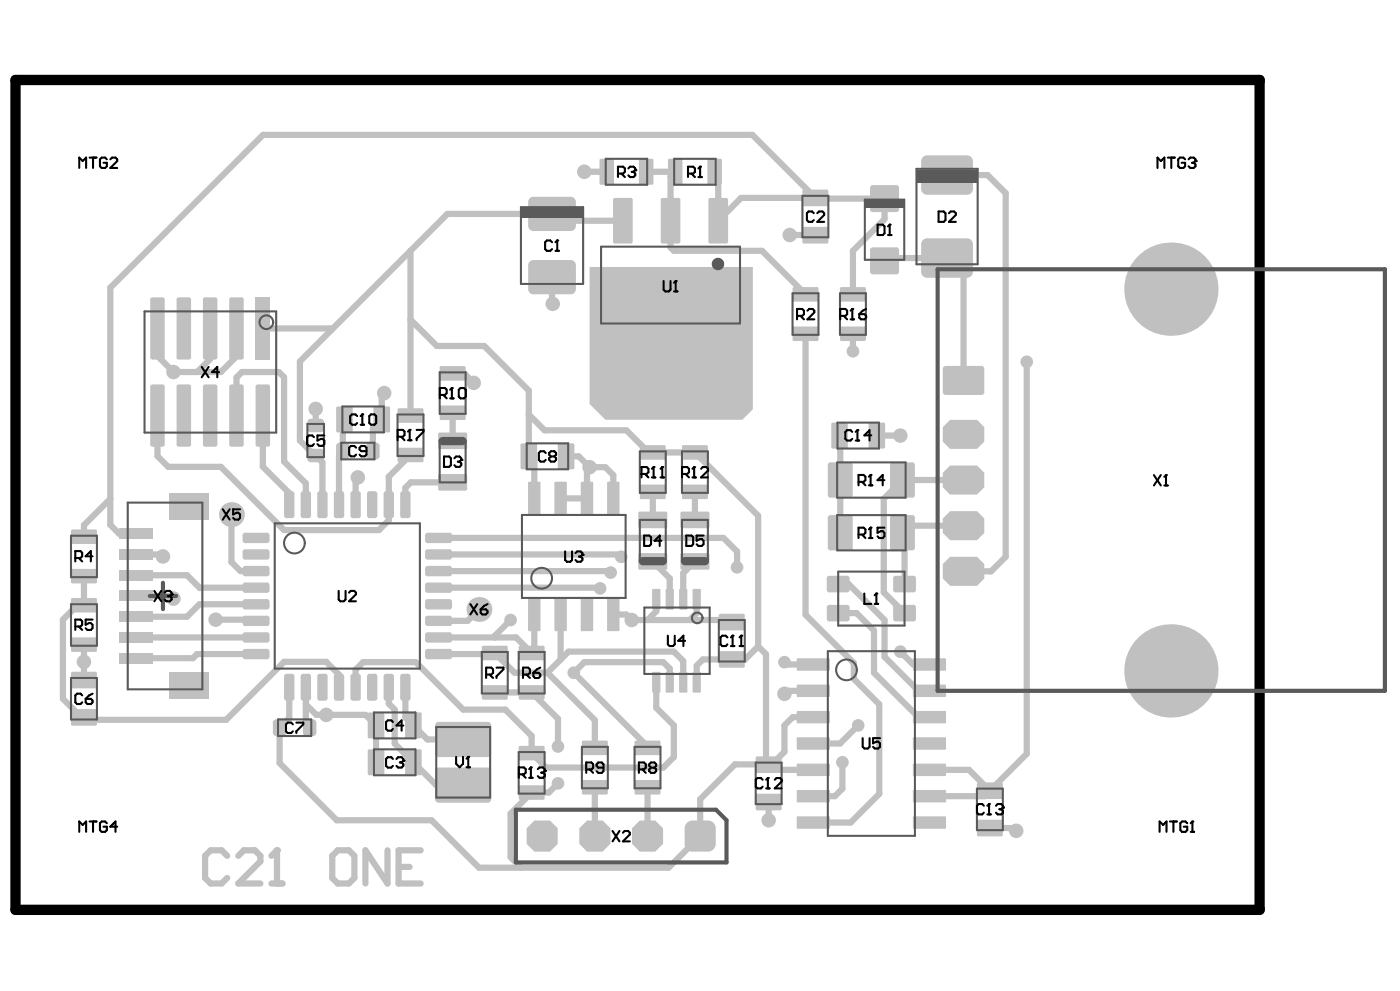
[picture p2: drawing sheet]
<svg xmlns="http://www.w3.org/2000/svg" width="420mm" height="297mm" viewBox="0 0 420 297" stroke-linecap="round" stroke-linejoin="round" font-family="sans-serif">
<path d="M4.6 24h373.1v248.7h-373.1z" fill="none" stroke="#000" stroke-width="3.1"/>
<path d="M176.8 80h49v42.7l-3.2 3.1h-41.1l-4.7-4.7z" fill="#c0c0c0"/>
<g fill="none" stroke="#c0c0c0" stroke-width="1.9">
<path d="M244.5 59.3l.2 .2M201.1 66.2v8l1 1M236.8 70.4l7.7 .1M99 98.4l.4 .5M165.5 90.9l.2 .2M47.2 106.7l4.8 4.8M63 107.6l-3.9 3.9h7.1M115.2 117.8l-.7 .7v7.2M135.7 111.9h3.5M89.9 132l4.5 4.5h.3M102.8 135.2l-1.1 1.1M103.3 125.7l-.5 .5"/>
<path d="M111.8 128.4v6.8M187.9 129l6.6 6.6h1.2M251.7 130.6l.3 .2M262.9 130.6h7.1M25.2 157.4v3.5M35.7 160h5.1M86.7 147.8v3.5M91.7 144.9v6.4M107.3 143.1l-.7 .7v7.5M116.6 142.9v8.4M116.6 155.9l-3 3M176 140.8v8.6"/>
<path d="M270.6 159.7l.6 .6M270.6 143.9l-5.6 5.6M25.2 172.7v8.7h-2M48.3 166.2l.6 .6M51.2 178.6l.8 .8M60 176.1l-.1 .2M72.1 171.2h4.7M179.7 176.1l.3 .3M182.7 171.2l.4 .4M185.6 166.2l.7 .7M208.4 168.3l-3.5 3.5M251.3 175.1h3.2"/>
<path d="M288.9 171.2h8.3M18.9 185.7v23.7M25.2 193.2v10.6M76.4 185.7l.4 .4M143.6 182.7l-3.4 3.4M148.1 196l.3-.3 5.9 5.9M170.5 195.3l-6.3 6.3M187.8 184.2l1.6 1.6h4.8M198.9 198.5l1.9 1.9M202.1 195.3l2.8 2.8M210.8 197.7h8.6M218.8 185.8l.6 .7"/>
<path d="M229.7 196.1l-2.4-2.4-3.9 4M251.3 183.8h5.6M91.7 217l1.2 1.1M91.7 206v5.1l3.2 3.2M116.6 206v4.9l1.8 1.8M124 217.4l4.2 4.2M202.1 217.4v9.5M236.1 207.1h7.8M257.3 217.4l-5.4 5.5M275.4 207.1h3.3M167.3 234.8l-2.7 2.8M194.2 223.8v.4"/>
<path d="M252.6 236.4l-2.3 2.3M290.6 230.8l6.2 6.2-1.6 1.7M153.1 256.9l3.2 3.2M303.9 248.2l.8 .8"/>
</g>
<circle cx="40.8" cy="191.1" r=".93" fill="#c0c0c0"/>
<g fill="none" stroke="#c0c0c0" stroke-width="1.9">
<path d="M175.2 51.5h6.7M193.8 51.5h8.7l-1.4 1.4v13.3M214.3 51.5l1.1 1.1v13.6l6.8-6.9h22.3l-18.9-18.9h-146.7l-45.8 45.8v71.1l2.6 2.7M244.7 59.5h20.5v6.2l-9.4 9.5v13M284 52.5h12.1l5.5 5.4v109l-4.4 4.3M123.1 75.2v49.4M186.8 66.2h-19.2l-2.1-2.1h-31.3l-44.3 44.2v23.7M202.1 75.2h26.4l13 13M265.2 77.3h18.8l4.9 5v31.7M47.2 98.4v8.3M63 98.4v9.2M70.9 98.4v8.4l-4.7 4.7"/>
<path d="M78.8 98.4h20.2M123.1 95.8l7.9 7.9h14.2l13.4 13.4v19.7l1.6 1.6v11M165.5 83.1v7.8M52 111.5h7.1M139.2 111.9l2.9 2.9M241.5 100v84.3l14.5 14.4v4.8l7.7 7.6v26.9l-8.6 8.6h-11.2M255.8 100v5.3M307.9 108.4v117.6l-11.1 11M47.2 124.6v12.1l3.2 3.2h15.8l19 19h28.4M70.9 124.6v-11.5l1.7-1.6h11l1.6 1.6v25.3l6.5 6.5M78.8 124.6v15.3l7.9 7.9M94.7 122.6v4.9"/>
<path d="M94.7 136.5l2 2.1v12.7M101.7 136.3v15M102.8 126.2v9M114.5 125.7l-2.7 2.7M123.1 136.4l-6.5 6.5M135.7 123.7v8.4M158.6 124.2l4.7 4.8h24.6M169.8 136.8h3.7l3.3 3.2M195.7 135.6h12.7l18.9 19v39.1M252 130.8v28.9M33.1 149.5l-7.9 7.9M69.4 154.3v14.2l2.7 2.7"/>
<path d="M116.6 151.3v4.6M135.7 144.6h-12.5l-1.6 1.6v5.1M168.1 149.4h7.9M176.8 140h4.7l2.4 2.4v7M176.8 140l-.8 .8M195.7 147.4v8.4M208.4 147.4v8.4M265 149.5v28l6.2 6.3M270.6 143.9h18.3M288.9 157.6h-16.2l-2.1 2.1M40.8 178.6h10.4M40.8 166.2h7.5"/>
<path d="M40.8 172.4h15.3l3.8 3.9M60 176.1h16.8M131.5 161.2h85.4l4.1 4.1v4.7M131.5 166.2h54.1M131.5 176.1h48.2M131.5 171.2h51.2M195.7 168.3l5.1 5.1v6.2M196.8 179.6v3.6l-2.6 2.6h24.6M204.9 171.8v7.8M208.9 179.6v4.1l-2.1 2.1M254.5 175.1l10.7 10.7v11.1l10.2 10.2M271.2 160.3v14.8"/>
<path d="M23.2 181.4l-4.3 4.3M40.8 191.1h36M64.7 185.7h11.7M76.8 196h-17.7l-1.2 1.3h-17.1M76.8 181.1h-17l-3.7 3.8h-15.3M131.5 196h16.6M131.5 186.1h8.7M153.1 185.8l-4.7 4.8v.5M160.2 184.2v10.7l-.8 .8-4.6-4.6h-23.3M168.1 184.2v13.5M170.5 195.3h31.6M183.9 184.2h3.9"/>
<path d="M198.9 198.5h-23.7l-3.1 3.1 22.1 22.2M204.9 198.1v6.4M210.8 197.7l-1.9 1.8v5M219.4 197.7h4M229.7 196.1v33l1.7 1.7h12.5M235.2 198.5l.7 .7h8M256.9 183.8l5.2 5.2v12.6l13.3 13.4h3.3M270 195.3l3.8 3.9h4.9M86.7 206v9.2l-2.9 2.9v10.6l17.2 17.2h28.4l14.2 14.2h56.9l9.5-9.5v-11.1l10.4-10.4h11.1l3.7-3.8v-7.9l2.5-2.4h6.2M91.7 211.1v5.9M94.9 214.3h14.7l3.2 3.1v11.1M101.7 206v-3.8l-3.9-3.8h-12.6l-17.4 17.4h-42.6l-6.3-6.4"/>
<path d="M106.6 206v-5.3l2.3-2.2h15.8l14.2 14.2h12.6l7.9 7.9v5.1l4.4 4.4h35.1l3.2-3.2M118.4 212.7v10.2l12.4 12.4h8.1M121.6 206v9l2.4 2.4M148.4 207.5h11l7.9 7.9v8.4M154.3 201.6h9.9l14.2 14.3v8.3M196.8 204.5v7.7l5.3 5.2M200.8 200.4v4.1M236.1 207.1l-.9 .9M128.2 221.6h10.7M164.6 237.6h-5.2l-6.3 6.3v13M178.4 236v14.6M194.2 236v14.6"/>
<path d="M243.9 238.7h6.4M243.9 222.9h8M252.6 228.5v7.9M278.7 238.7h16.5M278.7 230.8h11.9M68.1 256.5l-1.6-1.6h-3.3l-1.7 1.6v6.7l1.7 1.6h3.3l1.6-1.6M71.4 256.5l1.7-1.6h3.3l1.7 1.6v1.7l-6.7 6.6h6.7M83.1 254.9v9.9M230.5 240.4v5.5M296.8 248.2h7.1M81.4 264.8h3.3"/>
</g>
<circle cx="83.1" cy="254.9" r=".93" fill="#c0c0c0"/>
<path d="M83.1 254.9l-1.7 1.6M101.3 254.9h3.3l1.7 1.6v6.7l-1.7 1.6h-3.3l-1.7-1.6v-6.7zM116.2 254.9v9.9l-6.6-9.9v9.9M119.5 259.8h3.3M126.1 254.9h-6.6v9.9h6.6" fill="none" stroke="#c0c0c0" stroke-width="1.9"/>
<g fill="#c0c0c0">
<path d="M207.6 252.9v2.4zM205.3 252.9h2.3v2.4a2.33 2.33 0 0 1-2.3-2.4z"/>
<path d="M212.3 252.9h2.3zM212.3 252.9h2.3a2.33 2.33 0 0 1-2.3 2.4z"/>
<path d="M212.3 245.9v2.4zM212.3 245.9a2.33 2.33 0 0 1 2.3 2.4h-2.3z"/>
<path d="M205.3 248.3h2.3zM206.2 246.4l1.4-.5v2.4h-2.3a2.33 2.33 0 0 1 .9-1.9z"/>
<path d="M282.7 110.6h.9zM283 109.9l.6-.2v.9h-.9z"/>
<path d="M283.6 117.5v.9zM282.7 117.5h.9v.9a.87 .87 0 0 1-.9-.9z"/>
<path d="M294.3 117.5h.8zM294.3 117.5h.8a.87 .87 0 0 1-.8 .9z"/>
<path d="M294.3 109.7v.9zM294.3 109.7a.87 .87 0 0 1 .8 .9h-.8z"/>
<path d="M21.7 195v.4zM21.3 195h.4v.4z"/>
<path d="M28.6 195h.5zM28.6 195h.5l-.3 .3-.2 .1z"/>
<path d="M28.6 191.1v.4zM28.6 191.1l.5 .4h-.5z"/>
<path d="M21.3 191.5h.4zM21.5 191.1h.2v.4h-.4z"/>
<path d="M21.7 183.2v.4zM21.3 183.2h.4v.4z"/>
<path d="M28.6 183.2h.5zM28.6 183.2h.5l-.3 .3-.2 .1z"/>
<path d="M28.6 179.2v.5zM28.6 179.2l.5 .5h-.5z"/>
<path d="M21.3 179.7h.4zM21.5 179.3l.2-.1v.5h-.4z"/>
<path d="M21.7 174.4v.5zM21.3 174.4h.4v.5z"/>
<path d="M28.6 174.4h.5zM28.6 174.4h.5l-.3 .4-.2 .1z"/>
<path d="M28.6 170.5v.5zM28.6 170.5l.5 .5h-.5z"/>
<path d="M21.3 171h.4zM21.5 170.6l.2-.1v.5h-.4z"/>
<path d="M21.7 162.6v.5zM21.3 162.6h.4v.5z"/>
<path d="M28.6 162.6h.5zM28.6 162.6h.5l-.3 .4-.2 .1z"/>
<path d="M28.6 158.7v.4zM28.6 158.7l.5 .4h-.5z"/>
<path d="M21.3 159.1h.4zM21.5 158.8l.2-.1v.4h-.4z"/>
<path d="M72.7 195.3h.8zM73 194.7l.5-.2v.8h-.8z"/>
<path d="M73.5 196.8v.8zM72.7 196.8h.8v.8a.78 .78 0 0 1-.8-.8z"/>
<path d="M80.1 196.8h.7zM80.1 196.8h.7a.78 .78 0 0 1-.7 .8z"/>
<path d="M80.1 194.5v.8zM80.1 194.5a.78 .78 0 0 1 .7 .8h-.7z"/>
<path d="M72.7 185.3h.8zM73 184.8l.5-.3v.8h-.8z"/>
<path d="M73.5 186.9v.8zM72.7 186.9h.8v.8a.78 .78 0 0 1-.8-.8z"/>
<path d="M80.1 186.9h.7zM80.1 186.9h.7a.78 .78 0 0 1-.7 .8z"/>
<path d="M80.1 184.5v.8zM80.1 184.5a.78 .78 0 0 1 .7 .8h-.7z"/>
<path d="M72.7 180.3h.8zM73 179.8l.5-.2v.7h-.8z"/>
<path d="M73.5 181.9v.8zM72.7 181.9h.8v.8a.78 .78 0 0 1-.8-.8z"/>
<path d="M80.1 181.9h.7zM80.1 181.9h.7a.78 .78 0 0 1-.7 .8z"/>
<path d="M80.1 179.6v.7zM80.1 179.6a.78 .78 0 0 1 .7 .7h-.7z"/>
<path d="M72.7 170.4h.8zM73 169.8l.5-.2v.8h-.8z"/>
<path d="M73.5 171.9v.8zM72.7 171.9h.8v.8a.78 .78 0 0 1-.8-.8z"/>
<path d="M80.1 171.9h.7zM80.1 171.9h.7a.78 .78 0 0 1-.7 .8z"/>
<path d="M80.1 169.6v.8zM80.1 169.6a.78 .78 0 0 1 .7 .8h-.7z"/>
<path d="M72.7 160.4h.8zM73 159.9l.5-.2v.7h-.8z"/>
<path d="M73.5 162v.8zM72.7 162h.8v.8a.78 .78 0 0 1-.8-.8z"/>
<path d="M80.1 162h.7zM80.1 162h.7a.78 .78 0 0 1-.7 .8z"/>
<path d="M80.1 159.7v.7zM80.1 159.7a.78 .78 0 0 1 .7 .7h-.7z"/>
<path d="M103.8 136.7h1zM103.8 136.7h1a1.01 1.01 0 0 1-1 1z"/>
<path d="M103.8 132.7v1zM103.8 132.7a1.01 1.01 0 0 1 1 1h-1z"/>
<path d="M100.8 133.7h1zM101.1 133l.7-.3v1h-1z"/>
<path d="M101.8 136.7v1zM100.8 136.7h1v1a1.01 1.01 0 0 1-1-1z"/>
<path d="M112.8 136.7h1zM112.8 136.7h1a1.01 1.01 0 0 1-1 1z"/>
<path d="M112.8 132.7v1zM112.8 132.7a1.01 1.01 0 0 1 1 1h-1z"/>
<path d="M109.8 133.7h1zM110.1 133l.7-.3v1h-1z"/>
<path d="M110.8 136.7v1zM109.8 136.7h1v1a1.01 1.01 0 0 1-1-1z"/>
<path d="M166.6 188.8v.4zM166.2 188.8h.4v.4z"/>
<path d="M169.6 188.8h.4zM169.6 188.8h.4l-.2 .3-.2 .1z"/>
<path d="M169.6 179.2v.4zM169.6 179.2l.4 .4h-.4z"/>
<path d="M166.2 179.6h.4zM166.4 179.3l.2-.1v.4h-.4z"/>
<path d="M174.9 237.7v.5zM174.5 237.7h.4v.5z"/>
<path d="M181.8 237.7h.5zM181.8 237.7h.5l-.3 .4-.2 .1z"/>
<path d="M181.8 233.8v.4zM181.8 233.8l.5 .4h-.5z"/>
<path d="M174.5 234.2h.4zM174.7 233.9l.2-.1v.4h-.4z"/>
<path d="M174.9 225.9v.4zM174.5 225.9h.4v.4z"/>
<path d="M181.8 225.9h.5zM181.8 225.9h.5l-.3 .4h-.2z"/>
<path d="M181.8 222v.4zM181.8 222l.5 .4h-.5z"/>
<path d="M174.5 222.4h.4zM174.7 222h.2v.4h-.4z"/>
<path d="M174.5 188.8v.4zM174.1 188.8h.4v.4z"/>
<path d="M177.5 188.8h.4zM177.5 188.8h.4l-.2 .3-.2 .1z"/>
<path d="M177.5 179.2v.4zM177.5 179.2l.4 .4h-.4z"/>
<path d="M174.1 179.6h.4zM174.3 179.3l.2-.1v.4h-.4z"/>
<path d="M268.8 55.5v.8zM268.8 55.5a.81 .81 0 0 1 .8 .8h-.8z"/>
<path d="M260.9 56.3h.8zM261.1 55.7l.6-.2v.8h-.8z"/>
<path d="M261.7 62.8v.8zM260.9 62.8h.8v.8a.81 .81 0 0 1-.8-.8z"/>
<path d="M268.8 62.8h.8zM268.8 62.8h.8a.81 .81 0 0 1-.8 .8z"/>
<path d="M273.7 245.1h.4zM273.9 244.7h.2v.4h-.4z"/>
<path d="M274.1 248v.4zM273.7 248h.4v.4z"/>
<path d="M283.3 248h.4zM283.3 248h.4l-.2 .4h-.2z"/>
<path d="M283.3 244.7v.4zM283.3 244.7l.4 .4h-.4z"/>
<path d="M273.7 237.2h.4zM273.9 236.8h.2v.4h-.4z"/>
<path d="M274.1 240.1v.4zM273.7 240.1h.4v.4z"/>
<path d="M283.3 240.1h.4zM283.3 240.1h.4l-.2 .4h-.2z"/>
<path d="M283.3 236.8v.4zM283.3 236.8l.4 .4h-.4z"/>
<path d="M273.7 229.3h.4zM273.9 228.9h.2v.4h-.4z"/>
<path d="M274.1 232.2v.4zM273.7 232.2h.4v.4z"/>
<path d="M283.3 232.2h.4zM283.3 232.2h.4l-.2 .4h-.2z"/>
<path d="M283.3 228.9v.4zM283.3 228.9l.4 .4h-.4z"/>
<path d="M273.7 221.4h.4zM273.9 221h.2v.4h-.4z"/>
<path d="M274.1 224.4v.3zM273.7 224.4h.4v.3z"/>
<path d="M283.3 224.4h.4zM283.3 224.4h.4l-.2 .3h-.2z"/>
<path d="M283.3 221v.4zM283.3 221l.4 .4h-.4z"/>
<path d="M273.7 205.6h.4zM273.9 205.3l.2-.1v.4h-.4z"/>
<path d="M274.1 208.6v.3zM273.7 208.6h.4v.3z"/>
<path d="M283.3 208.6h.4zM283.3 208.6h.4l-.2 .3h-.2z"/>
<path d="M283.3 205.2v.4zM283.3 205.2l.4 .4h-.4z"/>
<path d="M273.7 197.7h.4zM273.9 197.4l.2-.1v.4h-.4z"/>
<path d="M274.1 200.7v.3zM273.7 200.7h.4v.3z"/>
<path d="M283.3 200.7h.4zM283.3 200.7h.4l-.2 .3h-.2z"/>
<path d="M283.3 197.3v.4zM283.3 197.3l.4 .4h-.4z"/>
<path d="M28.6 201.3v.5zM28.6 201.3l.5 .5h-.5z"/>
<path d="M21.3 201.8h.5zM21.5 201.4l.3-.1v.5h-.5z"/>
<path d="M21.8 205.8v.5zM21.3 205.8h.5v.5z"/>
<path d="M28.6 205.8h.5zM28.6 205.8h.5l-.3 .5h-.2z"/>
<path d="M28.6 212.5v.5zM28.6 212.5l.5 .5h-.5z"/>
<path d="M21.3 213h.5zM21.5 212.6l.3-.1v.5h-.5z"/>
<path d="M21.8 217v.5zM21.3 217h.5v.5z"/>
<path d="M28.6 217h.5zM28.6 217h.5l-.3 .5h-.2z"/>
<path d="M53.6 107.1v.7zM52.9 107.1h.7v.7l-.5-.2z"/>
<path d="M56.6 107.1h.7zM56.6 107.1h.7l-.4 .6-.3 .1z"/>
<path d="M56.6 89.1v.7zM56.6 89.1l.5 .2 .2 .5h-.7z"/>
<path d="M52.9 89.8h.7zM53.1 89.3l.5-.2v.7h-.7z"/>
<path d="M61.5 107.1v.7zM60.8 107.1h.7v.7l-.5-.2z"/>
<path d="M64.5 107.1h.7zM64.5 107.1h.7l-.4 .6-.3 .1z"/>
<path d="M64.5 89.1v.7zM64.5 89.1l.5 .2 .2 .5h-.7z"/>
<path d="M60.8 89.8h.7zM61 89.3l.5-.2v.7h-.7z"/>
<path d="M72.7 190.3h.8zM73 189.7l.5-.2v.8h-.8z"/>
<path d="M73.5 191.8v.8zM72.7 191.8h.8v.8a.78 .78 0 0 1-.8-.8z"/>
<path d="M80.1 191.8h.7zM80.1 191.8h.7a.78 .78 0 0 1-.7 .8z"/>
<path d="M80.1 189.5v.8zM80.1 189.5a.78 .78 0 0 1 .7 .8h-.7z"/>
<path d="M72.7 175.4h.8zM73 174.8l.5-.2v.8h-.8z"/>
<path d="M73.5 176.9v.8zM72.7 176.9h.8v.8a.78 .78 0 0 1-.8-.8z"/>
<path d="M80.1 176.9h.7zM80.1 176.9h.7a.78 .78 0 0 1-.7 .8z"/>
<path d="M80.1 174.6v.8zM80.1 174.6a.78 .78 0 0 1 .7 .8h-.7z"/>
<path d="M72.7 165.4h.8zM73 164.9l.5-.3v.8h-.8z"/>
<path d="M73.5 167v.8zM72.7 167h.8v.8a.78 .78 0 0 1-.8-.8z"/>
<path d="M80.1 167h.7zM80.1 167h.7a.78 .78 0 0 1-.7 .8z"/>
<path d="M80.1 164.6v.8zM80.1 164.6a.78 .78 0 0 1 .7 .8h-.7z"/>
<path d="M92.5 202v.7zM92.5 202a.78 .78 0 0 1 .8 .7h-.8z"/>
<path d="M90.2 202.7h.7zM90.4 202.2l.5-.2v.7h-.7z"/>
<path d="M90.9 209.3v.7zM90.2 209.3h.7v.7a.78 .78 0 0 1-.7-.7z"/>
<path d="M92.5 209.3h.8zM92.5 209.3h.8a.78 .78 0 0 1-.8 .7z"/>
<path d="M87.5 202v.7zM87.5 202a.78 .78 0 0 1 .8 .7h-.8z"/>
<path d="M85.2 202.7h.8zM85.4 202.2l.6-.2v.7h-.8z"/>
<path d="M86 209.3v.7zM85.2 209.3h.8v.7a.78 .78 0 0 1-.8-.7z"/>
<path d="M87.5 209.3h.8zM87.5 209.3h.8a.78 .78 0 0 1-.8 .7z"/>
<path d="M93.9 219.6h1zM93.9 219.6h1a1.01 1.01 0 0 1-1 1z"/>
<path d="M93.9 215.6v1zM93.9 215.6a1.01 1.01 0 0 1 1 1h-1z"/>
<path d="M90.8 216.6h1zM91.1 215.9l.7-.3v1h-1z"/>
<path d="M91.8 219.6v1zM90.8 219.6h1v1a1.01 1.01 0 0 1-1-1z"/>
<path d="M87.5 147.2v.8zM87.5 147.2a.78 .78 0 0 1 .8 .8h-.8z"/>
<path d="M85.2 148h.8zM85.4 147.5l.6-.3v.8h-.8z"/>
<path d="M86 154.5v.8zM85.2 154.5h.8v.8a.78 .78 0 0 1-.8-.8z"/>
<path d="M87.5 154.5h.8zM87.5 154.5h.8a.78 .78 0 0 1-.8 .8z"/>
<path d="M92.5 147.2v.8zM92.5 147.2a.78 .78 0 0 1 .8 .8h-.8z"/>
<path d="M90.2 148h.7zM90.4 147.5l.5-.3v.8h-.7z"/>
<path d="M90.9 154.5v.8zM90.2 154.5h.7v.8a.78 .78 0 0 1-.7-.8z"/>
<path d="M92.5 154.5h.8zM92.5 154.5h.8a.78 .78 0 0 1-.8 .8z"/>
<path d="M107.4 202v.7zM107.4 202a.78 .78 0 0 1 .8 .7h-.8z"/>
<path d="M105.1 202.7h.8zM105.3 202.2l.6-.2v.7h-.8z"/>
<path d="M105.9 209.3v.7zM105.1 209.3h.8v.7a.78 .78 0 0 1-.8-.7z"/>
<path d="M107.4 209.3h.8zM107.4 209.3h.8a.78 .78 0 0 1-.8 .7z"/>
<path d="M102.4 202v.7zM102.4 202a.78 .78 0 0 1 .8 .7h-.8z"/>
<path d="M100.1 202.7h.8zM100.3 202.2l.6-.2v.7h-.8z"/>
<path d="M100.9 209.3v.7zM100.1 209.3h.8v.7a.78 .78 0 0 1-.8-.7z"/>
<path d="M102.4 209.3h.8zM102.4 209.3h.8a.78 .78 0 0 1-.8 .7z"/>
<path d="M102.4 147.2v.8zM102.4 147.2a.78 .78 0 0 1 .8 .8h-.8z"/>
<path d="M100.1 148h.8zM100.3 147.5l.6-.3v.8h-.8z"/>
<path d="M100.9 154.5v.8zM100.1 154.5h.8v.8a.78 .78 0 0 1-.8-.8z"/>
<path d="M102.4 154.5h.8zM102.4 154.5h.8a.78 .78 0 0 1-.8 .8z"/>
<path d="M107.4 147.2v.8zM107.4 147.2a.78 .78 0 0 1 .8 .8h-.8z"/>
<path d="M105.1 148h.8zM105.3 147.5l.6-.3v.8h-.8z"/>
<path d="M105.9 154.5v.8zM105.1 154.5h.8v.8a.78 .78 0 0 1-.8-.8z"/>
<path d="M107.4 154.5h.8zM107.4 154.5h.8a.78 .78 0 0 1-.8 .8z"/>
<path d="M105.3 129.1h.5zM105.3 129.1h.5l-.3 .4-.2 .1z"/>
<path d="M105.3 121.8v.5zM105.3 121.8l.5 .5h-.5z"/>
<path d="M100.8 122.3h.5zM101 121.9l.3-.1v.5h-.5z"/>
<path d="M101.3 129.1v.5zM100.8 129.1h.5v.5z"/>
<path d="M114.8 231.9h.5zM114.8 231.9h.5l-.3 .4-.2 .1z"/>
<path d="M114.8 224.6v.5zM114.8 224.6l.5 .5h-.5z"/>
<path d="M110.3 225.1h.5zM110.5 224.7l.3-.1v.5h-.5z"/>
<path d="M110.8 231.9v.5zM110.3 231.9h.5v.5z"/>
<path d="M117.4 202v.7zM117.4 202a.78 .78 0 0 1 .7 .7h-.7z"/>
<path d="M115 202.7h.8zM115.3 202.2l.5-.2v.7h-.8z"/>
<path d="M115.8 209.3v.7zM115 209.3h.8v.7a.78 .78 0 0 1-.8-.7z"/>
<path d="M117.4 209.3h.7zM117.4 209.3h.7a.78 .78 0 0 1-.7 .7z"/>
<path d="M112.4 202v.7zM112.4 202a.78 .78 0 0 1 .8 .7h-.8z"/>
<path d="M110.1 202.7h.7zM110.3 202.2l.5-.2v.7h-.7z"/>
<path d="M110.8 209.3v.7zM110.1 209.3h.7v.7a.78 .78 0 0 1-.7-.7z"/>
<path d="M112.4 209.3h.8zM112.4 209.3h.8a.78 .78 0 0 1-.8 .7z"/>
<path d="M114.8 220.8h.5zM114.8 220.8h.5l-.3 .4-.2 .1z"/>
<path d="M114.8 213.5v.5zM114.8 213.5l.5 .5h-.5z"/>
<path d="M110.3 214h.5zM110.5 213.6l.3-.1v.5h-.5z"/>
<path d="M110.8 220.8v.5zM110.3 220.8h.5v.5z"/>
<path d="M112.4 147.2v.8zM112.4 147.2a.78 .78 0 0 1 .8 .8h-.8z"/>
<path d="M110.1 148h.7zM110.3 147.5l.5-.3v.8h-.7z"/>
<path d="M110.8 154.5v.8zM110.1 154.5h.7v.8a.78 .78 0 0 1-.7-.8z"/>
<path d="M112.4 154.5h.8zM112.4 154.5h.8a.78 .78 0 0 1-.8 .8z"/>
<path d="M117.4 147.2v.8zM117.4 147.2a.78 .78 0 0 1 .7 .8h-.7z"/>
<path d="M115 148h.8zM115.3 147.5l.5-.3v.8h-.8z"/>
<path d="M115.8 154.5v.8zM115 154.5h.8v.8a.78 .78 0 0 1-.8-.8z"/>
<path d="M117.4 154.5h.7zM117.4 154.5h.7a.78 .78 0 0 1-.7 .8z"/>
<path d="M116.5 129.1h.5zM116.5 129.1h.5l-.3 .4-.2 .1z"/>
<path d="M116.5 121.8v.5zM116.5 121.8l.5 .5h-.5z"/>
<path d="M112 122.3h.5zM112.2 121.9l.3-.1v.5h-.5z"/>
<path d="M112.5 129.1v.5zM112 129.1h.5v.5z"/>
<path d="M166.6 154v.4zM166.2 154h.4v.4z"/>
<path d="M169.6 154h.4zM169.6 154h.4l-.2 .3-.2 .1z"/>
<path d="M169.6 144.4v.4zM169.6 144.4l.4 .4h-.4z"/>
<path d="M166.2 144.8h.4zM166.4 144.5l.2-.1v.4h-.4z"/>
<path d="M174.5 154v.4zM174.1 154h.4v.4z"/>
<path d="M177.5 154h.4zM177.5 154h.4l-.2 .3-.2 .1z"/>
<path d="M177.5 144.4v.4zM177.5 144.4l.4 .4h-.4z"/>
<path d="M174.1 144.8h.4zM174.3 144.5l.2-.1v.4h-.4z"/>
<path d="M179.8 48h.4zM180 47.7l.2-.1v.4h-.4z"/>
<path d="M180.2 54.9v.5zM179.8 54.9h.4v.5z"/>
<path d="M183.7 54.9h.4zM183.7 54.9h.4l-.2 .4-.2 .1z"/>
<path d="M183.7 47.6v.4zM183.7 47.6l.4 .4h-.4z"/>
<path d="M191.6 48h.4zM191.6 47.8l.4-.2v.4h-.4z"/>
<path d="M192 54.9v.5zM191.6 54.9h.4v.5z"/>
<path d="M195.5 54.9h.4zM195.5 54.9h.4l-.2 .4-.2 .1z"/>
<path d="M195.5 47.6v.4zM195.5 47.6l.4 .4h-.4z"/>
<path d="M201.7 201.4v.4zM201.7 201.4l.4 .4h-.4z"/>
<path d="M199.6 201.8h.4zM199.6 201.6l.4-.2v.4h-.4z"/>
<path d="M200 207.2v.4zM199.6 207.2h.4v.4z"/>
<path d="M201.7 207.2h.4zM201.7 207.2h.4l-.2 .4h-.2z"/>
<path d="M205.7 201.4v.4zM205.7 201.4l.4 .4h-.4z"/>
<path d="M203.6 201.8h.4zM203.7 201.6l.3-.2v.4h-.4z"/>
<path d="M204 207.2v.4zM203.6 207.2h.4v.4z"/>
<path d="M205.7 207.2h.4zM205.7 207.2h.4l-.2 .4h-.2z"/>
<path d="M201.7 176.5v.4zM201.7 176.5l.4 .4h-.4z"/>
<path d="M199.6 176.9h.4zM199.6 176.7l.4-.2v.4h-.4z"/>
<path d="M200 182.4v.3zM199.6 182.4h.4v.3z"/>
<path d="M201.7 182.4h.4zM201.7 182.4h.4l-.2 .3h-.2z"/>
<path d="M205.7 176.5v.4zM205.7 176.5l.4 .4h-.4z"/>
<path d="M203.6 176.9h.4zM203.7 176.7l.3-.2v.4h-.4z"/>
<path d="M204 182.4v.3zM203.6 182.4h.4v.3z"/>
<path d="M205.7 182.4h.4zM205.7 182.4h.4l-.2 .3h-.2z"/>
<path d="M200.3 48h.4zM200.4 47.8l.3-.2v.4h-.4z"/>
<path d="M200.7 54.9v.5zM200.3 54.9h.4v.5z"/>
<path d="M204.2 54.9h.5zM204.2 54.9h.5l-.3 .4-.2 .1z"/>
<path d="M204.2 47.6v.4zM204.2 47.6l.5 .4h-.5z"/>
<path d="M212.1 48h.4zM212.3 47.7l.2-.1v.4h-.4z"/>
<path d="M212.5 54.9v.5zM212.1 54.9h.4v.5z"/>
<path d="M216 54.9h.5zM216 54.9h.5l-.2 .4-.3 .1z"/>
<path d="M216 47.6v.4zM216 47.6l.5 .4h-.5z"/>
<path d="M227.1 242.4v.5zM226.6 242.4h.5v.5z"/>
<path d="M233.9 242.4h.5zM233.9 242.4h.5l-.3 .4-.2 .1z"/>
<path d="M233.9 237.9v.5zM233.9 237.9l.5 .5h-.5z"/>
<path d="M226.6 238.4h.5zM226.9 238l.2-.1v.5h-.5z"/>
<path d="M227.1 231.2v.5zM226.6 231.2h.5v.5z"/>
<path d="M233.9 231.2h.5zM233.9 231.2h.5l-.3 .4-.2 .1z"/>
<path d="M233.9 226.7v.5zM233.9 226.7l.5 .5h-.5z"/>
<path d="M226.6 227.2h.5zM226.9 226.8l.2-.1v.5h-.5z"/>
<path d="M238.1 101.8v.4zM237.7 101.8h.4v.4z"/>
<path d="M245 101.8h.4zM245 101.8h.4l-.2 .4h-.2z"/>
<path d="M245 97.9v.4zM245 97.9l.4 .4h-.4z"/>
<path d="M237.7 98.3h.4zM237.7 98.1l.4-.2v.4h-.4z"/>
<path d="M238.1 90v.4zM237.7 90h.4v.4z"/>
<path d="M245 90h.4zM245 90h.4l-.2 .3-.2 .1z"/>
<path d="M245 86v.5zM245 86l.4 .5h-.4z"/>
<path d="M237.7 86.5h.4zM237.7 86.3l.4-.3v.5h-.4z"/>
<path d="M248.2 155.1h.8zM248.5 154.6l.5-.2v.7h-.8z"/>
<path d="M249 164.2v.8zM248.2 164.2h.8v.8l-.5-.3z"/>
<path d="M254.9 164.2h.8zM254.9 164.2h.8l-.5 .7-.3 .1z"/>
<path d="M254.9 154.4v.7zM254.9 154.4l.6 .2 .2 .5h-.8z"/>
<path d="M248.2 139.3h.8zM248.5 138.8l.5-.2v.7h-.8z"/>
<path d="M249 148.4v.8zM248.2 148.4h.8v.8l-.5-.2z"/>
<path d="M254.9 148.4h.8zM254.9 148.4h.8l-.5 .7-.3 .1z"/>
<path d="M254.9 138.6v.7zM254.9 138.6l.6 .2 .2 .5h-.8z"/>
<path d="M253.7 133.9h.5zM253.7 133.9h.5l-.2 .5h-.3z"/>
<path d="M253.7 126.7v.5zM253.7 126.7l.5 .5h-.5z"/>
<path d="M249.3 127.2h.5zM249.5 126.7h.3v.5h-.5z"/>
<path d="M249.8 133.9v.5zM249.3 133.9h.5v.5z"/>
<path d="M259.2 86v.5zM259.2 86l.5 .5h-.5z"/>
<path d="M251.9 86.5h.4zM252.1 86.1l.2-.1v.5h-.4z"/>
<path d="M252.3 90v.4zM251.9 90h.4v.4z"/>
<path d="M259.2 90h.4zM259.2 90h.5l-.3 .3-.2 .1z"/>
<path d="M259.2 97.9v.4zM259.2 97.9l.5 .4h-.5z"/>
<path d="M251.9 98.3h.4zM252.1 97.9h.2v.4h-.4z"/>
<path d="M252.3 101.8v.4zM251.9 101.8h.4v.4z"/>
<path d="M259.2 101.8h.4zM259.2 101.8h.5l-.3 .4h-.2z"/>
<path d="M268.8 74.1v.9zM268.8 74.1a.81 .81 0 0 1 .8 .9h-.8z"/>
<path d="M260.9 75h.8zM261.1 74.4l.6-.3v.9h-.8z"/>
<path d="M261.7 81.4v.8zM260.9 81.4h.8v.8a.81 .81 0 0 1-.8-.8z"/>
<path d="M268.8 81.4h.8zM268.8 81.4h.8a.81 .81 0 0 1-.8 .8z"/>
<path d="M273.7 213.5h.4zM273.9 213.1h.2v.4h-.4z"/>
<path d="M274.1 216.5v.3zM273.7 216.5h.4v.3z"/>
<path d="M283.3 216.5h.4zM283.3 216.5h.4l-.2 .3h-.2z"/>
<path d="M283.3 213.1v.4zM283.3 213.1l.4 .4h-.4z"/>
<path d="M53.6 133.2v.7zM52.9 133.2h.7v.7l-.5-.2z"/>
<path d="M56.6 133.2h.7zM56.6 133.2h.7l-.4 .6-.3 .1z"/>
<path d="M56.6 115.2v.7zM56.6 115.2l.5 .2 .2 .5h-.7z"/>
<path d="M52.9 115.9h.7zM53.1 115.4l.5-.2v.7h-.7z"/>
<path d="M61.5 133.2v.7zM60.8 133.2h.7v.7l-.5-.2z"/>
<path d="M64.5 133.2h.7zM64.5 133.2h.7l-.4 .6-.3 .1z"/>
<path d="M64.5 115.2v.7zM64.5 115.2l.5 .2 .2 .5h-.7z"/>
<path d="M60.8 115.9h.7zM61 115.4l.5-.2v.7h-.7z"/>
<path d="M77.3 133.2v.7zM76.6 133.2h.7v.7l-.5-.2z"/>
<path d="M80.3 133.2h.7zM80.3 133.2h.7l-.4 .6-.3 .1z"/>
<path d="M80.3 115.2v.7zM80.3 115.2l.5 .2 .2 .5h-.7z"/>
<path d="M76.6 115.9h.7zM76.8 115.4l.5-.2v.7h-.7z"/>
<path d="M203.4 59.3v.6zM203.4 59.3l.5 .2 .1 .4h-.6z"/>
<path d="M198.1 59.9h.6zM198.3 59.5l.4-.2v.6h-.6z"/>
<path d="M198.7 72.4v.6zM198.1 72.4h.6v.6l-.4-.2z"/>
<path d="M203.4 72.4h.6zM203.4 72.4h.6l-.3 .6h-.3z"/>
<path d="M217.7 59.3v.6zM217.7 59.3l.5 .2 .1 .4h-.6z"/>
<path d="M212.4 59.9h.6zM212.6 59.5l.4-.2v.6h-.6z"/>
<path d="M213 72.4v.6zM212.4 72.4h.6v.6l-.4-.2z"/>
<path d="M217.7 72.4h.6zM217.7 72.4h.6l-.3 .6h-.3z"/>
<path d="M127.5 195.3h.7zM127.7 194.7l.5-.2v.8h-.7z"/>
<path d="M128.2 196.8v.8zM127.5 196.8h.7v.8a.78 .78 0 0 1-.7-.8z"/>
<path d="M134.8 196.8h.7zM134.8 196.8h.7a.78 .78 0 0 1-.7 .8z"/>
<path d="M134.8 194.5v.8zM134.8 194.5a.78 .78 0 0 1 .7 .8h-.7z"/>
<path d="M127.5 180.3h.7zM127.7 179.8l.5-.2v.7h-.7z"/>
<path d="M128.2 181.9v.8zM127.5 181.9h.7v.8a.78 .78 0 0 1-.7-.8z"/>
<path d="M134.8 181.9h.7zM134.8 181.9h.7a.78 .78 0 0 1-.7 .8z"/>
<path d="M134.8 179.6v.7zM134.8 179.6a.78 .78 0 0 1 .7 .7h-.7z"/>
<path d="M127.5 185.3h.7zM127.7 184.8l.5-.3v.8h-.7z"/>
<path d="M128.2 186.9v.8zM127.5 186.9h.7v.8a.78 .78 0 0 1-.7-.8z"/>
<path d="M134.8 186.9h.7zM134.8 186.9h.7a.78 .78 0 0 1-.7 .8z"/>
<path d="M134.8 184.5v.8zM134.8 184.5a.78 .78 0 0 1 .7 .8h-.7z"/>
<path d="M127.5 170.4h.7zM127.7 169.8l.5-.2v.8h-.7z"/>
<path d="M128.2 171.9v.8zM127.5 171.9h.7v.8a.78 .78 0 0 1-.7-.8z"/>
<path d="M134.8 171.9h.7zM134.8 171.9h.7a.78 .78 0 0 1-.7 .8z"/>
<path d="M134.8 169.6v.8zM134.8 169.6a.78 .78 0 0 1 .7 .8h-.7z"/>
<path d="M127.5 160.4h.7zM127.7 159.9l.5-.2v.7h-.7z"/>
<path d="M128.2 162v.8zM127.5 162h.7v.8a.78 .78 0 0 1-.7-.8z"/>
<path d="M134.8 162h.7zM134.8 162h.7a.78 .78 0 0 1-.7 .8z"/>
<path d="M134.8 159.7v.7zM134.8 159.7a.78 .78 0 0 1 .7 .7h-.7z"/>
<path d="M119.6 138.1v.4zM119.2 138.1h.4v.4z"/>
<path d="M126.5 138.1h.5zM126.5 138.1h.5l-.2 .4h-.3z"/>
<path d="M126.5 134.2v.4zM126.5 134.2l.5 .4h-.5z"/>
<path d="M119.2 134.6h.4zM119.4 134.2h.2v.4h-.4z"/>
<path d="M96.1 134.5v1zM96.1 134.5a1.01 1.01 0 0 1 1.1 1h-1.1z"/>
<path d="M92.2 135.5h1zM92.5 134.8l.7-.3v1h-1z"/>
<path d="M93.2 137.6v1zM92.2 137.6h1v1a1.01 1.01 0 0 1-1-1z"/>
<path d="M96.1 137.6h1.1zM96.1 137.6h1.1a1.01 1.01 0 0 1-1.1 1z"/>
<path d="M119.6 126.3v.4zM119.2 126.3h.4v.4z"/>
<path d="M126.5 126.3h.5zM126.5 126.3h.5l-.2 .4h-.3z"/>
<path d="M126.5 122.4v.4zM126.5 122.4l.5 .4h-.5z"/>
<path d="M119.2 122.8h.4zM119.4 122.4h.2v.4h-.4z"/>
<path d="M139.2 121.6v.4zM139.2 121.6l.4 .4h-.4z"/>
<path d="M131.8 122h.5zM132.1 121.6h.2v.4h-.5z"/>
<path d="M132.3 125.5v.4zM131.8 125.5h.5v.4z"/>
<path d="M139.2 125.5h.4zM139.2 125.5h.4l-.2 .3-.2 .1z"/>
<path d="M139.2 109.7v.5zM139.2 109.7l.4 .5h-.4z"/>
<path d="M131.8 110.2h.5zM132.1 109.8l.2-.1v.5h-.5z"/>
<path d="M132.3 113.7v.4zM131.8 113.7h.5v.4z"/>
<path d="M139.2 113.7h.4zM139.2 113.7h.4l-.2 .3-.2 .1z"/>
<path d="M162.9 235.4v.4zM162.9 235.4l.4 .4h-.4z"/>
<path d="M155.5 235.8h.5zM155.8 235.4h.2v.4h-.5z"/>
<path d="M156 239.3v.4zM155.5 239.3h.5v.4z"/>
<path d="M162.9 239.3h.4zM162.9 239.3h.4l-.2 .4h-.2z"/>
<path d="M162.9 223.6v.4zM162.9 223.6l.4 .4h-.4z"/>
<path d="M155.5 224h.5zM155.8 223.6h.2v.4h-.5z"/>
<path d="M156 227.5v.4zM155.5 227.5h.5v.4z"/>
<path d="M162.9 227.5h.4zM162.9 227.5h.4l-.2 .4h-.2z"/>
<path d="M151.8 205.4v.4zM151.8 205.4l.5 .4h-.5z"/>
<path d="M144.5 205.8h.4zM144.7 205.4h.2v.4h-.4z"/>
<path d="M144.9 209.3v.4zM144.5 209.3h.4v.4z"/>
<path d="M151.8 209.3h.5zM151.8 209.3h.5l-.3 .4h-.2z"/>
<path d="M162.9 205.4v.4zM162.9 205.4l.4 .4h-.4z"/>
<path d="M155.5 205.8h.5zM155.8 205.4h.2v.4h-.5z"/>
<path d="M156 209.3v.4zM155.5 209.3h.5v.4z"/>
<path d="M162.9 209.3h.4zM162.9 209.3h.4l-.2 .4h-.2z"/>
<path d="M151.8 193.6v.4zM151.8 193.6l.5 .4h-.5z"/>
<path d="M144.5 194h.4zM144.7 193.6h.2v.4h-.4z"/>
<path d="M144.9 197.5v.4zM144.5 197.5h.4v.4z"/>
<path d="M151.8 197.5h.5zM151.8 197.5h.5l-.3 .3-.2 .1z"/>
<path d="M162.9 193.6v.4zM162.9 193.6l.4 .4h-.4z"/>
<path d="M155.5 194h.5zM155.8 193.6h.2v.4h-.5z"/>
<path d="M156 197.5v.4zM155.5 197.5h.5v.4z"/>
<path d="M162.9 197.5h.4zM162.9 197.5h.4l-.2 .3-.2 .1z"/>
<path d="M158.7 188.8v.4zM158.3 188.8h.4v.4z"/>
<path d="M161.7 188.8h.4zM161.7 188.8h.4l-.2 .3-.2 .1z"/>
<path d="M161.7 179.2v.4zM161.7 179.2l.4 .4h-.4z"/>
<path d="M158.3 179.6h.4zM158.5 179.3l.2-.1v.4h-.4z"/>
<path d="M182.4 188.8v.4zM182 188.8h.4v.4z"/>
<path d="M185.4 188.8h.4zM185.4 188.8h.4l-.2 .3-.2 .1z"/>
<path d="M185.4 179.2v.4zM185.4 179.2l.4 .4h-.4z"/>
<path d="M182 179.6h.4zM182.2 179.3l.2-.1v.4h-.4z"/>
<path d="M171.1 77.9v1.6zM171.1 78a1.54 1.54 0 0 1 1.6 1.5h-1.6z"/>
<path d="M158.4 79.5h1.5zM159 78.2l.9-.2v1.5h-1.5l.1-.5z"/>
<path d="M159.9 86.7v1.5zM158.4 86.7h1.5v1.5a1.54 1.54 0 0 1-1.5-1.5z"/>
<path d="M171.1 86.7h1.6zM171.1 86.7h1.6a1.54 1.54 0 0 1-1.6 1.5z"/>
<path d="M222.8 195.2v.5zM222.8 195.2l.5 .5h-.5z"/>
<path d="M215.6 195.7h.4zM215.8 195.2h.2v.5h-.4z"/>
<path d="M216 199.6v.5zM215.6 199.6h.4v.5z"/>
<path d="M222.8 199.6h.5zM222.8 199.6h.5l-.2 .5h-.3z"/>
<path d="M222.8 184v.5zM222.8 184l.5 .5h-.5z"/>
<path d="M215.6 184.5h.4zM215.8 184h.2v.5h-.4z"/>
<path d="M216 188.5v.5zM215.6 188.5h.4v.5z"/>
<path d="M222.8 188.5h.5zM222.8 188.5h.5l-.2 .4-.3 .1z"/>
<path d="M204.5 170.3v.5zM204 170.3h.5v.5z"/>
<path d="M212.2 170.3h.5zM212.2 170.3h.5l-.2 .4-.3 .1z"/>
<path d="M212.2 165.8v.5zM212.2 165.8l.5 .5h-.5z"/>
<path d="M204 166.3h.5zM204.3 165.8h.2v.5h-.5z"/>
<path d="M191.9 170.3v.5zM191.4 170.3h.5v.5z"/>
<path d="M199.6 170.3h.5zM199.6 170.3h.5l-.2 .4-.3 .1z"/>
<path d="M199.6 165.8v.5zM199.6 165.8l.5 .5h-.5z"/>
<path d="M191.4 166.3h.5zM191.6 165.8h.3v.5h-.5z"/>
<path d="M204.5 157.8v.5zM204 157.8h.5v.5z"/>
<path d="M212.2 157.8h.5zM212.2 157.8h.5l-.2 .4-.3 .1z"/>
<path d="M212.2 153.3v.5zM212.2 153.3l.5 .5h-.5z"/>
<path d="M204 153.8h.5zM204.3 153.4l.2-.1v.5h-.5z"/>
<path d="M191.9 157.8v.5zM191.4 157.8h.5v.5z"/>
<path d="M199.6 157.8h.5zM199.6 157.8h.5l-.2 .4-.3 .1z"/>
<path d="M199.6 153.3v.5zM199.6 153.3l.5 .5h-.5z"/>
<path d="M191.4 153.8h.5zM191.6 153.4l.3-.1v.5h-.5z"/>
<path d="M204.9 149.2v.4zM204.5 149.2h.4v.4z"/>
<path d="M211.8 149.2h.5zM211.8 149.2h.5l-.2 .3-.3 .1z"/>
<path d="M211.8 145.2v.5zM211.8 145.2l.5 .5h-.5z"/>
<path d="M204.5 145.7h.4zM204.7 145.3l.2-.1v.5h-.4z"/>
<path d="M192.3 149.2v.4zM191.9 149.2h.4v.4z"/>
<path d="M199.2 149.2h.4zM199.2 149.2h.4l-.2 .3-.2 .1z"/>
<path d="M199.2 145.2v.5zM199.2 145.2l.4 .5h-.4z"/>
<path d="M191.9 145.7h.4zM192.1 145.3l.2-.1v.5h-.4z"/>
<path d="M204.9 137.4v.4zM204.5 137.4h.4v.4z"/>
<path d="M211.8 137.4h.5zM211.8 137.4h.5l-.2 .3-.3 .1z"/>
<path d="M211.8 133.4v.5zM211.8 133.4l.5 .5h-.5z"/>
<path d="M204.5 133.9h.4zM204.7 133.5l.2-.1v.5h-.4z"/>
<path d="M192.3 137.4v.4zM191.9 137.4h.4v.4z"/>
<path d="M199.2 137.4h.4zM199.2 137.4h.4l-.2 .3-.2 .1z"/>
<path d="M199.2 133.4v.5zM199.2 133.4l.4 .5h-.4z"/>
<path d="M191.9 133.9h.4zM192.1 133.5l.2-.1v.5h-.4z"/>
<path d="M268.6 185.5v.8zM267.8 185.5h.8v.8l-.6-.3z"/>
<path d="M273.9 185.5h.8zM273.9 185.5h.8l-.5 .7-.3 .1z"/>
<path d="M273.9 181.3v.7zM273.9 181.3l.5 .2 .3 .5h-.8z"/>
<path d="M267.8 182h.8zM268 181.5l.6-.2v.7h-.8z"/>
<path d="M254 181.3v.7zM254 181.3l.5 .2 .3 .5h-.8z"/>
<path d="M247.9 182h.8zM248.1 181.5l.6-.2v.7h-.8z"/>
<path d="M248.7 185.5v.8zM247.9 185.5h.8v.8l-.6-.3z"/>
<path d="M254 185.5h.8zM254 185.5h.8l-.5 .7-.3 .1z"/>
<path d="M293.4 250.2v.5zM292.9 250.2h.5v.5z"/>
<path d="M300.2 250.2h.5zM300.2 250.2h.5l-.2 .4-.3 .1z"/>
<path d="M300.2 245.7v.5zM300.2 245.7l.5 .5h-.5z"/>
<path d="M292.9 246.2h.5zM293 246l.4-.3v.5h-.5z"/>
<path d="M293.4 239v.5zM292.9 239h.5v.5z"/>
<path d="M300.2 239h.5zM300.2 239h.5l-.2 .4-.3 .1z"/>
<path d="M300.2 234.5v.5zM300.2 234.5l.5 .5h-.5z"/>
<path d="M292.9 235h.5zM293.2 234.6l.2-.1v.5h-.5z"/>
<path d="M84.9 219.6h1zM84.9 219.6h1a1.01 1.01 0 0 1-1 1z"/>
<path d="M84.9 215.6v1zM84.9 215.6a1.01 1.01 0 0 1 1 1h-1z"/>
<path d="M81.8 216.6h1zM82.1 215.9l.7-.3v1h-1z"/>
<path d="M82.8 219.6v1zM81.8 219.6h1v1a1.01 1.01 0 0 1-1-1z"/>
<path d="M69.4 107.1v.7zM68.7 107.1h.7v.7l-.5-.2z"/>
<path d="M72.4 107.1h.7zM72.4 107.1h.7l-.4 .6-.3 .1z"/>
<path d="M72.4 89.1v.7zM72.4 89.1l.5 .2 .2 .5h-.7z"/>
<path d="M68.7 89.8h.7zM68.9 89.3l.5-.2v.7h-.7z"/>
<path d="M45.7 107.1v.7zM45 107.1h.7v.7l-.5-.2z"/>
<path d="M48.7 107.1h.7zM48.7 107.1h.7l-.4 .6-.3 .1z"/>
<path d="M48.7 89.1v.7zM48.7 89.1l.5 .2 .2 .5h-.7z"/>
<path d="M45 89.8h.7zM45.2 89.3l.5-.2v.7h-.7z"/>
<path d="M125.9 231.9h.5zM125.9 231.9h.5l-.2 .4-.3 .1z"/>
<path d="M125.9 224.6v.5zM125.9 224.6l.5 .5h-.5z"/>
<path d="M121.5 225.1h.5zM121.7 224.7l.3-.1v.5h-.5z"/>
<path d="M122 231.9v.5zM121.5 231.9h.5v.5z"/>
<path d="M127.5 175.4h.7zM127.7 174.8l.5-.2v.8h-.7z"/>
<path d="M128.2 176.9v.8zM127.5 176.9h.7v.8a.78 .78 0 0 1-.7-.8z"/>
<path d="M134.8 176.9h.7zM134.8 176.9h.7a.78 .78 0 0 1-.7 .8z"/>
<path d="M134.8 174.6v.8zM134.8 174.6a.78 .78 0 0 1 .7 .8h-.7z"/>
<path d="M127.5 190.3h.7zM127.7 189.7l.5-.2v.8h-.7z"/>
<path d="M128.2 191.8v.8zM127.5 191.8h.7v.8a.78 .78 0 0 1-.7-.8z"/>
<path d="M134.8 191.8h.7zM134.8 191.8h.7a.78 .78 0 0 1-.7 .8z"/>
<path d="M134.8 189.5v.8zM134.8 189.5a.78 .78 0 0 1 .7 .8h-.7z"/>
<path d="M122.3 202v.7zM122.3 202a.78 .78 0 0 1 .8 .7h-.8z"/>
<path d="M120 202.7h.8zM120.2 202.2l.6-.2v.7h-.8z"/>
<path d="M120.8 209.3v.7zM120 209.3h.8v.7a.78 .78 0 0 1-.8-.7z"/>
<path d="M122.3 209.3h.8zM122.3 209.3h.8a.78 .78 0 0 1-.8 .7z"/>
<path d="M97.5 202v.7zM97.5 202a.78 .78 0 0 1 .7 .7h-.7z"/>
<path d="M95.1 202.7h.8zM95.4 202.2l.5-.2v.7h-.8z"/>
<path d="M95.9 209.3v.7zM95.1 209.3h.8v.7a.78 .78 0 0 1-.8-.7z"/>
<path d="M97.5 209.3h.7zM97.5 209.3h.7a.78 .78 0 0 1-.7 .7z"/>
<path d="M125.9 220.8h.5zM125.9 220.8h.5l-.2 .4-.3 .1z"/>
<path d="M125.9 213.5v.5zM125.9 213.5l.5 .5h-.5z"/>
<path d="M121.5 214h.5zM121.7 213.6l.3-.1v.5h-.5z"/>
<path d="M122 220.8v.5zM121.5 220.8h.5v.5z"/>
<path d="M97.5 147.2v.8zM97.5 147.2a.78 .78 0 0 1 .7 .8h-.7z"/>
<path d="M95.1 148h.8zM95.4 147.5l.5-.3v.8h-.8z"/>
<path d="M95.9 154.5v.8zM95.1 154.5h.8v.8a.78 .78 0 0 1-.8-.8z"/>
<path d="M97.5 154.5h.7zM97.5 154.5h.7a.78 .78 0 0 1-.7 .8z"/>
<path d="M122.3 147.2v.8zM122.3 147.2a.78 .78 0 0 1 .8 .8h-.8z"/>
<path d="M120 148h.8zM120.2 147.5l.6-.3v.8h-.8z"/>
<path d="M120.8 154.5v.8zM120 154.5h.8v.8a.78 .78 0 0 1-.8-.8z"/>
<path d="M122.3 154.5h.8zM122.3 154.5h.8a.78 .78 0 0 1-.8 .8z"/>
<path d="M127.5 165.4h.7zM127.7 164.9l.5-.3v.8h-.7z"/>
<path d="M128.2 167v.8zM127.5 167h.7v.8a.78 .78 0 0 1-.7-.8z"/>
<path d="M134.8 167h.7zM134.8 167h.7a.78 .78 0 0 1-.7 .8z"/>
<path d="M134.8 164.6v.8zM134.8 164.6a.78 .78 0 0 1 .7 .8h-.7z"/>
<path d="M96.1 125.5v1zM96.1 125.5a1.01 1.01 0 0 1 1.1 1h-1.1z"/>
<path d="M92.2 126.5h1zM92.5 125.8l.7-.3v1h-1z"/>
<path d="M93.2 128.5v1.1zM92.2 128.5h1v1.1a1.01 1.01 0 0 1-1-1.1z"/>
<path d="M96.1 128.5h1.1zM96.1 128.5h1.1a1.01 1.01 0 0 1-1.1 1.1z"/>
<path d="M158.7 154v.4zM158.3 154h.4v.4z"/>
<path d="M161.7 154h.4zM161.7 154h.4l-.2 .3-.2 .1z"/>
<path d="M161.7 144.4v.4zM161.7 144.4l.4 .4h-.4z"/>
<path d="M158.3 144.8h.4zM158.5 144.5l.2-.1v.4h-.4z"/>
<path d="M182.4 154v.4zM182 154h.4v.4z"/>
<path d="M185.4 154h.4zM185.4 154h.4l-.2 .3-.2 .1z"/>
<path d="M185.4 144.4v.4zM185.4 144.4l.4 .4h-.4z"/>
<path d="M182 144.8h.4zM182.2 144.5l.2-.1v.4h-.4z"/>
<path d="M171.7 140.2h.5zM171.7 140.2h.5l-.2 .4-.3 .1z"/>
<path d="M171.7 132.9v.5zM171.7 132.9l.5 .5h-.5z"/>
<path d="M167.3 133.4h.5zM167.3 133.1l.5-.2v.5h-.5z"/>
<path d="M167.8 140.2v.5zM167.3 140.2h.5v.5z"/>
<path d="M160.6 140.2h.5zM160.6 140.2h.5l-.3 .4-.2 .1z"/>
<path d="M160.6 132.9v.5zM160.6 132.9l.5 .5h-.5z"/>
<path d="M156.1 133.4h.5zM156.1 133.1l.5-.2v.5h-.5z"/>
<path d="M156.6 140.2v.5zM156.1 140.2h.5v.5z"/>
<path d="M171.1 59v1.5zM171.1 59a1.54 1.54 0 0 1 1.6 1.5h-1.6z"/>
<path d="M158.4 60.5h1.5zM159 59.3l.9-.3v1.5h-1.5l.1-.5z"/>
<path d="M159.9 67.7v1.5zM158.4 67.7h1.5v1.5a1.54 1.54 0 0 1-1.5-1.5z"/>
<path d="M171.1 67.7h1.6zM171.1 67.7h1.6a1.54 1.54 0 0 1-1.6 1.5z"/>
<path d="M197.7 201.4v.4zM197.7 201.4l.3 .4h-.3z"/>
<path d="M195.5 201.8h.4zM195.6 201.6l.3-.2v.4h-.4z"/>
<path d="M195.9 207.2v.4zM195.5 207.2h.4v.4z"/>
<path d="M197.7 207.2h.3zM197.7 207.2h.3l-.1 .4h-.2z"/>
<path d="M209.8 201.4v.4zM209.8 201.4l.4 .4h-.4z"/>
<path d="M207.7 201.8h.3zM207.7 201.6l.3-.2v.4h-.3z"/>
<path d="M208 207.2v.4zM207.7 207.2h.3v.4z"/>
<path d="M209.8 207.2h.4zM209.8 207.2h.4l-.1 .2-.3 .2z"/>
<path d="M197.7 176.5v.4zM197.7 176.5l.3 .4h-.3z"/>
<path d="M195.5 176.9h.4zM195.6 176.7l.3-.2v.4h-.4z"/>
<path d="M195.9 182.4v.3zM195.5 182.4h.4v.3z"/>
<path d="M197.7 182.4h.3zM197.7 182.4h.3l-.1 .3h-.2z"/>
<path d="M209.8 176.5v.4zM209.8 176.5l.4 .4h-.4z"/>
<path d="M207.7 176.9h.3zM207.7 176.7l.3-.2v.4h-.3z"/>
<path d="M208 182.4v.3zM207.7 182.4h.3v.3z"/>
<path d="M209.8 182.4h.4zM209.8 182.4h.4l-.1 .1-.3 .2z"/>
<path d="M254 172.6v.7zM254 172.6l.5 .2 .3 .5h-.8z"/>
<path d="M247.9 173.3h.8zM248.1 172.8l.6-.2v.7h-.8z"/>
<path d="M248.7 176.8v.8zM247.9 176.8h.8v.8l-.6-.3z"/>
<path d="M254 176.8h.8zM254 176.8h.8l-.5 .7-.3 .1z"/>
<path d="M268.6 176.8v.8zM267.8 176.8h.8v.8l-.6-.3z"/>
<path d="M273.9 176.8h.8zM273.9 176.8h.8l-.5 .7-.3 .1z"/>
<path d="M273.9 172.6v.7zM273.9 172.6l.5 .2 .3 .5h-.8z"/>
<path d="M267.8 173.3h.8zM268 172.8l.6-.2v.7h-.8z"/>
<path d="M266.9 155.1h.7zM267.1 154.6l.5-.2v.7h-.7z"/>
<path d="M267.6 164.2v.8zM266.9 164.2h.7v.8l-.5-.3z"/>
<path d="M273.6 164.2h.7zM273.6 164.2h.7l-.4 .7-.3 .1z"/>
<path d="M273.6 154.4v.7zM273.6 154.4l.5 .2 .2 .5h-.7z"/>
<path d="M266.9 139.3h.7zM267.1 138.8l.5-.2v.7h-.7z"/>
<path d="M267.6 148.4v.8zM266.9 148.4h.7v.8l-.5-.2z"/>
<path d="M273.6 148.4h.7zM273.6 148.4h.7l-.4 .7-.3 .1z"/>
<path d="M273.6 138.6v.7zM273.6 138.6l.5 .2 .2 .5h-.7z"/>
<path d="M264.9 133.9h.5zM264.9 133.9h.5l-.2 .5h-.3z"/>
<path d="M264.9 126.7v.5zM264.9 126.7l.5 .5h-.5z"/>
<path d="M260.5 127.2h.4zM260.7 126.7h.2v.5h-.4z"/>
<path d="M260.9 133.9v.5zM260.5 133.9h.4v.5z"/>
<path d="M69.4 133.2v.7zM68.7 133.2h.7v.7l-.5-.2z"/>
<path d="M72.4 133.2h.7zM72.4 133.2h.7l-.4 .6-.3 .1z"/>
<path d="M72.4 115.2v.7zM72.4 115.2l.5 .2 .2 .5h-.7z"/>
<path d="M68.7 115.9h.7zM68.9 115.4l.5-.2v.7h-.7z"/>
<path d="M45.7 133.2v.7zM45 133.2h.7v.7l-.5-.2z"/>
<path d="M48.7 133.2h.7zM48.7 133.2h.7l-.4 .6-.3 .1z"/>
<path d="M48.7 115.2v.7zM48.7 115.2l.5 .2 .2 .5h-.7z"/>
<path d="M45 115.9h.7zM45.2 115.4l.5-.2v.7h-.7z"/>
<path d="M189.1 59.3v.6zM189.1 59.3l.4 .2 .2 .4h-.6z"/>
<path d="M183.8 59.9h.6zM184 59.5l.4-.2v.6h-.6z"/>
<path d="M184.4 72.4v.6zM183.8 72.4h.6v.6l-.4-.2z"/>
<path d="M189.1 72.4h.6zM189.1 72.4h.6l-.3 .6h-.3z"/>
<path d="M238.9 245.1h.4zM239.1 244.7h.2v.4h-.4z"/>
<path d="M239.3 248v.4zM238.9 248h.4v.4z"/>
<path d="M248.5 248h.4zM248.5 248h.4l-.2 .4h-.2z"/>
<path d="M248.5 244.7v.4zM248.5 244.7l.4 .4h-.4z"/>
<path d="M190.7 237.7v.5zM190.3 237.7h.4v.5z"/>
<path d="M197.6 237.7h.5zM197.6 237.7h.5l-.3 .4-.2 .1z"/>
<path d="M197.6 233.8v.4zM197.6 233.8l.5 .4h-.5z"/>
<path d="M190.3 234.2h.4zM190.5 233.9l.2-.1v.4h-.4z"/>
<path d="M238.9 237.2h.4zM239.1 236.8h.2v.4h-.4z"/>
<path d="M239.3 240.1v.4zM238.9 240.1h.4v.4z"/>
<path d="M248.5 240.1h.4zM248.5 240.1h.4l-.2 .4h-.2z"/>
<path d="M248.5 236.8v.4zM248.5 236.8l.4 .4h-.4z"/>
<path d="M238.9 229.3h.4zM239.1 228.9h.2v.4h-.4z"/>
<path d="M239.3 232.2v.4zM238.9 232.2h.4v.4z"/>
<path d="M248.5 232.2h.4zM248.5 232.2h.4l-.2 .4h-.2z"/>
<path d="M248.5 228.9v.4zM248.5 228.9l.4 .4h-.4z"/>
<path d="M146.2 216.4v1zM146.2 216.4l.9 .4 .2 .6h-1.1z"/>
<path d="M130.5 217.4h1.1zM130.9 216.6l.7-.2v1h-1.1z"/>
<path d="M131.6 225.9v1zM130.5 225.9h1.1v1l-.9-.4z"/>
<path d="M146.2 225.9h1.1zM146.2 225.9h1.1l-.2 .6-.5 .4h-.4z"/>
<path d="M190.7 225.9v.4zM190.3 225.9h.4v.4z"/>
<path d="M197.6 225.9h.5zM197.6 225.9h.5l-.3 .4h-.2z"/>
<path d="M197.6 222v.4zM197.6 222l.5 .4h-.5z"/>
<path d="M190.3 222.4h.4zM190.5 222h.2v.4h-.4z"/>
<path d="M238.9 221.4h.4zM239.1 221h.2v.4h-.4z"/>
<path d="M239.3 224.4v.3zM238.9 224.4h.4v.3z"/>
<path d="M248.5 224.4h.4zM248.5 224.4h.4l-.2 .3h-.2z"/>
<path d="M248.5 221v.4zM248.5 221l.4 .4h-.4z"/>
<path d="M238.9 205.6h.4zM239.1 205.3l.2-.1v.4h-.4z"/>
<path d="M239.3 208.6v.3zM238.9 208.6h.4v.3z"/>
<path d="M248.5 208.6h.4zM248.5 208.6h.4l-.2 .3h-.2z"/>
<path d="M248.5 205.2v.4zM248.5 205.2l.4 .4h-.4z"/>
<path d="M238.9 197.7h.4zM239.1 197.4l.2-.1v.4h-.4z"/>
<path d="M239.3 200.7v.3zM238.9 200.7h.4v.3z"/>
<path d="M248.5 200.7h.4zM248.5 200.7h.4l-.2 .3h-.2z"/>
<path d="M248.5 197.3v.4zM248.5 197.3l.4 .4h-.4z"/>
<path d="M139.6 142.1v.5zM139.6 142.1l.5 .5h-.5z"/>
<path d="M131.4 142.6h.5zM131.6 142.2l.3-.1v.5h-.5z"/>
<path d="M131.9 146.6v.5zM131.4 146.6h.5v.5z"/>
<path d="M139.6 146.6h.5zM139.6 146.6h.5l-.3 .4-.2 .1z"/>
<path d="M139.6 129.7v.4zM139.6 129.7l.5 .4h-.5z"/>
<path d="M131.4 130.1h.5zM131.6 129.7h.3v.4h-.5z"/>
<path d="M131.9 134.1v.5zM131.4 134.1h.5v.5z"/>
<path d="M139.6 134.1h.5zM139.6 134.1h.5l-.3 .5h-.2z"/>
<path d="M241.1 72.5v.5zM240.6 72.5h.5v.5z"/>
<path d="M247.9 72.5h.5zM247.9 72.5h.5l-.3 .4-.2 .1z"/>
<path d="M247.9 68v.5zM247.9 68l.5 .5h-.5z"/>
<path d="M240.6 68.5h.5zM240.7 68.3l.4-.3v.5h-.5z"/>
<path d="M241.1 61.3v.5zM240.6 61.3h.5v.5z"/>
<path d="M247.9 61.3h.5zM247.9 61.3h.5l-.3 .4-.2 .1z"/>
<path d="M247.9 56.8v.5zM247.9 56.8l.5 .5h-.5z"/>
<path d="M240.6 57.3h.5zM240.7 57.1l.4-.3v.5h-.5z"/>
<path d="M146.2 230v1.1zM146.2 230l.9 .5 .2 .6h-1.1z"/>
<path d="M130.5 231.1h1.1zM130.9 230.2l.7-.2v1.1h-1.1z"/>
<path d="M131.6 239.6v1zM130.5 239.6h1.1v1l-.9-.4z"/>
<path d="M146.2 239.6h1.1zM146.2 239.6h1.1l-.2 .6-.5 .4h-.4z"/>
<path d="M238.9 213.5h.4zM239.1 213.1h.2v.4h-.4z"/>
<path d="M239.3 216.5v.3zM238.9 216.5h.4v.3z"/>
<path d="M248.5 216.5h.4zM248.5 216.5h.4l-.2 .3h-.2z"/>
<path d="M248.5 213.1v.4zM248.5 213.1l.4 .4h-.4z"/>
<path d="M209.8 97.3v1.5zM209.8 97.3a1.49 1.49 0 0 1 1.5 1.5h-1.5z"/>
<path d="M190.8 98.8h1.5zM191.4 97.5l.9-.2v1.5h-1.5z"/>
<path d="M192.3 110.7v1.5zM190.8 110.7h1.5v1.5a1.49 1.49 0 0 1-1.5-1.5z"/>
<path d="M209.8 110.7h1.5zM209.8 110.7h1.5a1.49 1.49 0 0 1-1.5 1.5z"/>
<path d="M290 81.5h1.8zM290 81.5h1.8a1.77 1.77 0 0 1-1.8 1.8z"/>
<path d="M290 71.4v1.8zM290 71.4a1.77 1.77 0 0 1 1.8 1.8h-1.8z"/>
<path d="M276.2 73.2h1.8zM276.7 72l1.3-.6v1.8h-1.8z"/>
<path d="M278 81.5v1.8zM276.2 81.5h1.8v1.8a1.77 1.77 0 0 1-1.8-1.8z"/>
<path d="M290 56.6h1.8zM290 56.6h1.8a1.77 1.77 0 0 1-1.8 1.8z"/>
<path d="M290 46.6v1.7zM290 46.6a1.77 1.77 0 0 1 1.8 1.7h-1.8z"/>
<path d="M276.2 48.3h1.8zM276.7 47.1l1.3-.5v1.7h-1.8z"/>
<path d="M278 56.6v1.8zM276.2 56.6h1.8v1.8a1.77 1.77 0 0 1-1.8-1.8z"/>
<circle cx="167.3" cy="223.8" r="1.9"/>
<circle cx="167.3" cy="234.8" r="1.9"/>
<circle cx="142" cy="114.8" r="2.18"/>
<circle cx="165.7" cy="91.1" r="2.18"/>
<circle cx="205.2" cy="116.3" r="2.18"/>
<circle cx="197.3" cy="116.3" r="2.18"/>
<circle cx="191" cy="116.3" r="2.18"/>
<circle cx="211.5" cy="116.3" r="2.18"/>
<circle cx="216.3" cy="111.6" r="2.18"/>
<circle cx="216.3" cy="105.3" r="2.18"/>
<circle cx="216.3" cy="99" r="2.18"/>
<circle cx="186.3" cy="111.6" r="2.18"/>
<circle cx="186.3" cy="105.3" r="2.18"/>
<circle cx="186.3" cy="99" r="2.18"/>
<circle cx="97.8" cy="214.3" r="2.18"/>
<circle cx="153.1" cy="185.8" r="1.9"/>
<circle cx="172.1" cy="201.6" r="1.9"/>
<circle cx="230.5" cy="245.9" r="2.18"/>
<circle cx="270" cy="130.6" r="2.18"/>
<circle cx="235.2" cy="208" r="2.18"/>
<circle cx="252.6" cy="228.5" r="1.9"/>
<circle cx="270" cy="195.3" r="1.9"/>
<circle cx="235.2" cy="198.5" r="1.9"/>
<circle cx="257.3" cy="217.4" r="1.9"/>
<circle cx="221" cy="170" r="1.9"/>
<circle cx="180" cy="176.4" r="1.9"/>
<circle cx="183.1" cy="171.6" r="1.9"/>
<circle cx="186.3" cy="166.9" r="1.9"/>
<circle cx="189.4" cy="185.8" r="2.18"/>
<circle cx="176.8" cy="140" r="2.18"/>
<circle cx="304.7" cy="249" r="2.18"/>
<circle cx="255.8" cy="105.3" r="1.9"/>
<circle cx="307.9" cy="108.4" r="1.9"/>
<circle cx="236.8" cy="70.4" r="2.18"/>
<circle cx="175.2" cy="51.5" r="2.18"/>
<circle cx="25.2" cy="198.4" r="2.18"/>
<circle cx="48.9" cy="166.8" r="2.18"/>
<circle cx="52" cy="111.5" r="2.18"/>
<circle cx="107.3" cy="143.1" r="2.18"/>
<circle cx="94.7" cy="122.6" r="2.18"/>
<circle cx="115.2" cy="117.8" r="2.18"/>
<circle cx="52" cy="179.4" r="2.18"/>
<circle cx="64.7" cy="185.7" r="2.18"/>
<circle cx="69.4" cy="154.3" r="3.7"/>
<circle cx="143.6" cy="182.7" r="3.7"/>
<circle cx="351.1" cy="201.1" r="14"/>
<circle cx="351.1" cy="86.7" r="14"/>
</g>
<g fill="#c0c0c0">
<path d="M176 245.9h4.7l2.3 2.4v4.6l-2.3 2.4h-4.7l-2.3-2.4v-4.6z" fill-rule="evenodd"/>
<path d="M160.3 245.9h4.6l2.3 2.4v4.6l-2.3 2.4h-4.6l-2.4-2.4v-4.6z" fill-rule="evenodd"/>
<path d="M207.6 245.9h4.7l2.3 2.4v4.6l-2.3 2.4h-4.7l-2.3-2.4v-4.6z" fill-rule="evenodd"/>
<path d="M284.9 166.9h8.1l2.1 2.2v4.3l-2.1 2.2h-8.1l-2.2-2.2v-4.3z" fill-rule="evenodd"/>
<path d="M284.9 153.2h8.1l2.1 2.2v4.3l-2.1 2.2h-8.1l-2.2-2.2v-4.3z" fill-rule="evenodd"/>
<path d="M191.8 245.9h4.7l2.3 2.4v4.6l-2.3 2.4h-4.7l-2.3-2.4v-4.6z" fill-rule="evenodd"/>
<path d="M284.9 139.5h8.1l2.1 2.2v4.4l-2.1 2.1h-8.1l-2.2-2.1v-4.4z" fill-rule="evenodd"/>
<path d="M284.9 125.9h8.1l2.1 2.1v4.4l-2.1 2.2h-8.1l-2.2-2.2v-4.4z" fill-rule="evenodd"/>
<path d="M283.6 109.7h10.7l.8 .9v6.9l-.8 .9h-10.7l-.9-.9v-6.9z" fill-rule="evenodd"/>
<path d="M21.3 191.5l.4-.4h6.9l.5 .4v3.5l-.5 .4h-6.9l-.4-.4z" fill-rule="evenodd"/>
<path d="M21.7 179.2h6.9l.5 .5v3.5l-.5 .4h-6.9l-.4-.4v-3.5z" fill-rule="evenodd"/>
<path d="M21.3 171l.4-.5h6.9l.5 .5v3.4l-.5 .5h-6.9l-.4-.5z" fill-rule="evenodd"/>
<path d="M21.7 158.7h6.9l.5 .4v3.5l-.5 .5h-6.9l-.4-.5v-3.5z" fill-rule="evenodd"/>
<path d="M73.5 194.5h6.6l.7 .8v1.5l-.7 .8h-6.6l-.8-.8v-1.5z" fill-rule="evenodd"/>
<path d="M73.5 184.5h6.6l.7 .8v1.6l-.7 .8h-6.6l-.8-.8v-1.6z" fill-rule="evenodd"/>
<path d="M73.5 179.6h6.6l.7 .7v1.6l-.7 .8h-6.6l-.8-.8v-1.6z" fill-rule="evenodd"/>
<path d="M73.5 169.6h6.6l.7 .8v1.5l-.7 .8h-6.6l-.8-.8v-1.5z" fill-rule="evenodd"/>
<path d="M73.5 159.7h6.6l.7 .7v1.6l-.7 .8h-6.6l-.8-.8v-1.6z" fill-rule="evenodd"/>
<path d="M100.8 133.7l1-1h2l1 1v3l-1 1h-2l-1-1z" fill-rule="evenodd"/>
<path d="M109.8 133.7l1-1h2l1 1v3l-1 1h-2l-1-1z" fill-rule="evenodd"/>
<path d="M166.6 179.2h3l.4 .4v9.2l-.4 .4h-3l-.4-.4v-9.2z" fill-rule="evenodd"/>
<path d="M174.5 234.2l.4-.4h6.9l.5 .4v3.5l-.5 .5h-6.9l-.4-.5z" fill-rule="evenodd"/>
<path d="M174.9 222h6.9l.5 .4v3.5l-.5 .4h-6.9l-.4-.4v-3.5z" fill-rule="evenodd"/>
<path d="M174.5 179.2h3l.4 .4v9.2l-.4 .4h-3l-.4-.4v-9.2z" fill-rule="evenodd"/>
<path d="M261.7 55.5h7.1l.8 .8v6.5l-.8 .8h-7.1l-.8-.8v-6.5z" fill-rule="evenodd"/>
<path d="M274.1 244.7h9.2l.4 .4v2.9l-.4 .4h-9.2l-.4-.4v-2.9z" fill-rule="evenodd"/>
<path d="M274.1 236.8h9.2l.4 .4v2.9l-.4 .4h-9.2l-.4-.4v-2.9z" fill-rule="evenodd"/>
<path d="M274.1 228.9h9.2l.4 .4v2.9l-.4 .4h-9.2l-.4-.4v-2.9z" fill-rule="evenodd"/>
<path d="M274.1 221h9.2l.4 .4v3l-.4 .3h-9.2l-.4-.3v-3z" fill-rule="evenodd"/>
<path d="M274.1 205.2h9.2l.4 .4v3l-.4 .3h-9.2l-.4-.3v-3z" fill-rule="evenodd"/>
<path d="M274.1 197.3h9.2l.4 .4v3l-.4 .3h-9.2l-.4-.3v-3z" fill-rule="evenodd"/>
<path d="M21.8 201.3h6.8l.5 .5v4l-.5 .5h-6.8l-.5-.5v-4z" fill-rule="evenodd"/>
<path d="M21.8 212.5h6.8l.5 .5v4l-.5 .5h-6.8l-.5-.5v-4z" fill-rule="evenodd"/>
<path d="M53.6 89.1h3l.7 .7v17.3l-.7 .7h-3l-.7-.7v-17.3z" fill-rule="evenodd"/>
<path d="M61.5 89.1h3l.7 .7v17.3l-.7 .7h-3l-.7-.7v-17.3z" fill-rule="evenodd"/>
<path d="M73.5 189.5h6.6l.7 .8v1.5l-.7 .8h-6.6l-.8-.8v-1.5z" fill-rule="evenodd"/>
<path d="M73.5 174.6h6.6l.7 .8v1.5l-.7 .8h-6.6l-.8-.8v-1.5z" fill-rule="evenodd"/>
<path d="M73.5 164.6h6.6l.7 .8v1.6l-.7 .8h-6.6l-.8-.8v-1.6z" fill-rule="evenodd"/>
<path d="M76.6 89.1h4.4v18.7h-4.4z" fill-rule="evenodd"/>
<path d="M90.9 202h1.6l.8 .7v6.6l-.8 .7h-1.6l-.7-.7v-6.6z" fill-rule="evenodd"/>
<path d="M86 202h1.5l.8 .7v6.6l-.8 .7h-1.5l-.8-.7v-6.6z" fill-rule="evenodd"/>
<path d="M90.8 216.6l1-1h2.1l1 1v3l-1 1h-2.1l-1-1z" fill-rule="evenodd"/>
<path d="M86 147.2h1.5l.8 .8v6.5l-.8 .8h-1.5l-.8-.8v-6.5z" fill-rule="evenodd"/>
<path d="M90.9 147.2h1.6l.8 .8v6.5l-.8 .8h-1.6l-.7-.8v-6.5z" fill-rule="evenodd"/>
<path d="M105.9 202h1.5l.8 .7v6.6l-.8 .7h-1.5l-.8-.7v-6.6z" fill-rule="evenodd"/>
<path d="M100.9 202h1.5l.8 .7v6.6l-.8 .7h-1.5l-.8-.7v-6.6z" fill-rule="evenodd"/>
<path d="M100.9 147.2h1.5l.8 .8v6.5l-.8 .8h-1.5l-.8-.8v-6.5z" fill-rule="evenodd"/>
<path d="M105.9 147.2h1.5l.8 .8v6.5l-.8 .8h-1.5l-.8-.8v-6.5z" fill-rule="evenodd"/>
<path d="M101.3 121.8h4l.5 .5v6.8l-.5 .5h-4l-.5-.5v-6.8z" fill-rule="evenodd"/>
<path d="M110.8 224.6h4l.5 .5v6.8l-.5 .5h-4l-.5-.5v-6.8z" fill-rule="evenodd"/>
<path d="M115.8 202h1.6l.7 .7v6.6l-.7 .7h-1.6l-.8-.7v-6.6z" fill-rule="evenodd"/>
<path d="M110.8 202h1.6l.8 .7v6.6l-.8 .7h-1.6l-.7-.7v-6.6z" fill-rule="evenodd"/>
<path d="M110.8 213.5h4l.5 .5v6.8l-.5 .5h-4l-.5-.5v-6.8z" fill-rule="evenodd"/>
<path d="M110.8 147.2h1.6l.8 .8v6.5l-.8 .8h-1.6l-.7-.8v-6.5z" fill-rule="evenodd"/>
<path d="M115.8 147.2h1.6l.7 .8v6.5l-.7 .8h-1.6l-.8-.8v-6.5z" fill-rule="evenodd"/>
<path d="M112.5 121.8h4l.5 .5v6.8l-.5 .5h-4l-.5-.5v-6.8z" fill-rule="evenodd"/>
<path d="M166.6 144.4h3l.4 .4v9.2l-.4 .4h-3l-.4-.4v-9.2z" fill-rule="evenodd"/>
<path d="M174.5 144.4h3l.4 .4v9.2l-.4 .4h-3l-.4-.4v-9.2z" fill-rule="evenodd"/>
<path d="M180.2 47.6h3.5l.4 .4v6.9l-.4 .5h-3.5l-.4-.5v-6.9z" fill-rule="evenodd"/>
<path d="M191.6 48l.4-.4h3.5l.4 .4v6.9l-.4 .5h-3.5l-.4-.5z" fill-rule="evenodd"/>
<path d="M200 201.4h1.7l.4 .4v5.4l-.4 .4h-1.7l-.4-.4v-5.4z" fill-rule="evenodd"/>
<path d="M204 201.4h1.7l.4 .4v5.4l-.4 .4h-1.7l-.4-.4v-5.4z" fill-rule="evenodd"/>
<path d="M200 176.5h1.7l.4 .4v5.5l-.4 .3h-1.7l-.4-.3v-5.5z" fill-rule="evenodd"/>
<path d="M204 176.5h1.7l.4 .4v5.5l-.4 .3h-1.7l-.4-.3v-5.5z" fill-rule="evenodd"/>
<path d="M200.7 47.6h3.5l.5 .4v6.9l-.5 .5h-3.5l-.4-.5v-6.9z" fill-rule="evenodd"/>
<path d="M212.1 48l.4-.4h3.5l.5 .4v6.9l-.5 .5h-3.5l-.4-.5z" fill-rule="evenodd"/>
<path d="M227.1 237.9h6.8l.5 .5v4l-.5 .5h-6.8l-.5-.5v-4z" fill-rule="evenodd"/>
<path d="M227.1 226.7h6.8l.5 .5v4l-.5 .5h-6.8l-.5-.5v-4z" fill-rule="evenodd"/>
<path d="M237.7 98.3l.4-.4h6.9l.4 .4v3.5l-.4 .4h-6.9l-.4-.4z" fill-rule="evenodd"/>
<path d="M238.1 86h6.9l.4 .5v3.5l-.4 .4h-6.9l-.4-.4v-3.5z" fill-rule="evenodd"/>
<path d="M249 154.4h5.9l.8 .7v9.1l-.8 .8h-5.9l-.8-.8v-9.1z" fill-rule="evenodd"/>
<path d="M249 138.6h5.9l.8 .7v9.1l-.8 .8h-5.9l-.8-.8v-9.1z" fill-rule="evenodd"/>
<path d="M249.8 126.7h3.9l.5 .5v6.7l-.5 .5h-3.9l-.5-.5v-6.7z" fill-rule="evenodd"/>
<path d="M252.3 86h6.9l.4 .5v3.5l-.4 .4h-6.9l-.4-.4v-3.5z" fill-rule="evenodd"/>
<path d="M251.9 98.3l.4-.4h6.9l.4 .4v3.5l-.4 .4h-6.9l-.4-.4z" fill-rule="evenodd"/>
<path d="M261.7 74.1h7.1l.8 .9v6.4l-.8 .8h-7.1l-.8-.8v-6.4z" fill-rule="evenodd"/>
<path d="M274.1 213.1h9.2l.4 .4v3l-.4 .3h-9.2l-.4-.3v-3z" fill-rule="evenodd"/>
<path d="M53.6 115.2h3l.7 .7v17.3l-.7 .7h-3l-.7-.7v-17.3z" fill-rule="evenodd"/>
<path d="M61.5 115.2h3l.7 .7v17.3l-.7 .7h-3l-.7-.7v-17.3z" fill-rule="evenodd"/>
<path d="M77.3 115.2h3l.7 .7v17.3l-.7 .7h-3l-.7-.7v-17.3z" fill-rule="evenodd"/>
<path d="M198.7 59.3h4.7l.6 .6v12.5l-.6 .6h-4.7l-.6-.6v-12.5z" fill-rule="evenodd"/>
<path d="M213 59.3h4.7l.6 .6v12.5l-.6 .6h-4.7l-.6-.6v-12.5z" fill-rule="evenodd"/>
<path d="M128.2 194.5h6.6l.7 .8v1.5l-.7 .8h-6.6l-.7-.8v-1.5z" fill-rule="evenodd"/>
<path d="M128.2 179.6h6.6l.7 .7v1.6l-.7 .8h-6.6l-.7-.8v-1.6z" fill-rule="evenodd"/>
<path d="M128.2 184.5h6.6l.7 .8v1.6l-.7 .8h-6.6l-.7-.8v-1.6z" fill-rule="evenodd"/>
<path d="M128.2 169.6h6.6l.7 .8v1.5l-.7 .8h-6.6l-.7-.8v-1.5z" fill-rule="evenodd"/>
<path d="M128.2 159.7h6.6l.7 .7v1.6l-.7 .8h-6.6l-.7-.8v-1.6z" fill-rule="evenodd"/>
<path d="M119.2 134.6l.4-.4h6.9l.5 .4v3.5l-.5 .4h-6.9l-.4-.4z" fill-rule="evenodd"/>
<path d="M93.2 134.5h2.9l1.1 1v2.1l-1.1 1h-2.9l-1-1v-2.1z" fill-rule="evenodd"/>
<path d="M119.6 122.4h6.9l.5 .4v3.5l-.5 .4h-6.9l-.4-.4v-3.5z" fill-rule="evenodd"/>
<path d="M131.8 122l.5-.4h6.9l.4 .4v3.5l-.4 .4h-6.9l-.5-.4z" fill-rule="evenodd"/>
<path d="M132.3 109.7h6.9l.4 .5v3.5l-.4 .4h-6.9l-.5-.4v-3.5z" fill-rule="evenodd"/>
<path d="M155.5 235.8l.5-.4h6.9l.4 .4v3.5l-.4 .4h-6.9l-.5-.4z" fill-rule="evenodd"/>
<path d="M156 223.6h6.9l.4 .4v3.5l-.4 .4h-6.9l-.5-.4v-3.5z" fill-rule="evenodd"/>
<path d="M144.5 205.8l.4-.4h6.9l.5 .4v3.5l-.5 .4h-6.9l-.4-.4z" fill-rule="evenodd"/>
<path d="M155.5 205.8l.5-.4h6.9l.4 .4v3.5l-.4 .4h-6.9l-.5-.4z" fill-rule="evenodd"/>
<path d="M144.9 193.6h6.9l.5 .4v3.5l-.5 .4h-6.9l-.4-.4v-3.5z" fill-rule="evenodd"/>
<path d="M156 193.6h6.9l.4 .4v3.5l-.4 .4h-6.9l-.5-.4v-3.5z" fill-rule="evenodd"/>
<path d="M158.7 179.2h3l.4 .4v9.2l-.4 .4h-3l-.4-.4v-9.2z" fill-rule="evenodd"/>
<path d="M182.4 179.2h3l.4 .4v9.2l-.4 .4h-3l-.4-.4v-9.2z" fill-rule="evenodd"/>
<path d="M159.9 77.9h11.2l1.6 1.6v7.2l-1.6 1.5h-11.2l-1.5-1.5v-7.2z" fill-rule="evenodd"/>
<path d="M216 195.2h6.8l.5 .5v3.9l-.5 .5h-6.8l-.4-.5v-3.9z" fill-rule="evenodd"/>
<path d="M216 184h6.8l.5 .5v4l-.5 .5h-6.8l-.4-.5v-4z" fill-rule="evenodd"/>
<path d="M204.5 165.8h7.7l.5 .5v4l-.5 .5h-7.7l-.5-.5v-4z" fill-rule="evenodd"/>
<path d="M191.9 165.8h7.7l.5 .5v4l-.5 .5h-7.7l-.5-.5v-4z" fill-rule="evenodd"/>
<path d="M204.5 153.3h7.7l.5 .5v4l-.5 .5h-7.7l-.5-.5v-4z" fill-rule="evenodd"/>
<path d="M191.9 153.3h7.7l.5 .5v4l-.5 .5h-7.7l-.5-.5v-4z" fill-rule="evenodd"/>
<path d="M204.5 145.7l.4-.5h6.9l.5 .5v3.5l-.5 .4h-6.9l-.4-.4z" fill-rule="evenodd"/>
<path d="M191.9 145.7l.4-.5h6.9l.4 .5v3.5l-.4 .4h-6.9l-.4-.4z" fill-rule="evenodd"/>
<path d="M204.9 133.4h6.9l.5 .5v3.5l-.5 .4h-6.9l-.4-.4v-3.5z" fill-rule="evenodd"/>
<path d="M192.3 133.4h6.9l.4 .5v3.5l-.4 .4h-6.9l-.4-.4v-3.5z" fill-rule="evenodd"/>
<path d="M268.6 181.3h5.3l.8 .7v3.5l-.8 .8h-5.3l-.8-.8v-3.5z" fill-rule="evenodd"/>
<path d="M247.9 182l.8-.7h5.3l.8 .7v3.5l-.8 .8h-5.3l-.8-.8z" fill-rule="evenodd"/>
<path d="M292.9 246.2l.5-.5h6.8l.5 .5v4l-.5 .5h-6.8l-.5-.5z" fill-rule="evenodd"/>
<path d="M293.4 234.5h6.8l.5 .5v4l-.5 .5h-6.8l-.5-.5v-4z" fill-rule="evenodd"/>
<path d="M81.8 216.6l1-1h2.1l1 1v3l-1 1h-2.1l-1-1z" fill-rule="evenodd"/>
<path d="M50.8 201.3h11.8v8.1h-11.8z" fill-rule="evenodd"/>
<path d="M50.8 147.9h11.8v8h-11.8z" fill-rule="evenodd"/>
<path d="M69.4 89.1h3l.7 .7v17.3l-.7 .7h-3l-.7-.7v-17.3z" fill-rule="evenodd"/>
<path d="M45.7 89.1h3l.7 .7v17.3l-.7 .7h-3l-.7-.7v-17.3z" fill-rule="evenodd"/>
<path d="M122 224.6h3.9l.5 .5v6.8l-.5 .5h-3.9l-.5-.5v-6.8z" fill-rule="evenodd"/>
<path d="M128.2 174.6h6.6l.7 .8v1.5l-.7 .8h-6.6l-.7-.8v-1.5z" fill-rule="evenodd"/>
<path d="M128.2 189.5h6.6l.7 .8v1.5l-.7 .8h-6.6l-.7-.8v-1.5z" fill-rule="evenodd"/>
<path d="M120.8 202h1.5l.8 .7v6.6l-.8 .7h-1.5l-.8-.7v-6.6z" fill-rule="evenodd"/>
<path d="M95.9 202h1.6l.7 .7v6.6l-.7 .7h-1.6l-.8-.7v-6.6z" fill-rule="evenodd"/>
<path d="M122 213.5h3.9l.5 .5v6.8l-.5 .5h-3.9l-.5-.5v-6.8z" fill-rule="evenodd"/>
<path d="M95.9 147.2h1.6l.7 .8v6.5l-.7 .8h-1.6l-.8-.8v-6.5z" fill-rule="evenodd"/>
<path d="M120.8 147.2h1.5l.8 .8v6.5l-.8 .8h-1.5l-.8-.8v-6.5z" fill-rule="evenodd"/>
<path d="M128.2 164.6h6.6l.7 .8v1.6l-.7 .8h-6.6l-.7-.8v-1.6z" fill-rule="evenodd"/>
<path d="M92.2 126.5l1-1h2.9l1.1 1v2l-1.1 1.1h-2.9l-1-1.1z" fill-rule="evenodd"/>
<path d="M158.7 144.4h3l.4 .4v9.2l-.4 .4h-3l-.4-.4v-9.2z" fill-rule="evenodd"/>
<path d="M182.4 144.4h3l.4 .4v9.2l-.4 .4h-3l-.4-.4v-9.2z" fill-rule="evenodd"/>
<path d="M167.3 133.4l.5-.5h3.9l.5 .5v6.8l-.5 .5h-3.9l-.5-.5z" fill-rule="evenodd"/>
<path d="M156.1 133.4l.5-.5h4l.5 .5v6.8l-.5 .5h-4l-.5-.5z" fill-rule="evenodd"/>
<path d="M159.9 59h11.2l1.6 1.5v7.2l-1.6 1.5h-11.2l-1.5-1.5v-7.2z" fill-rule="evenodd"/>
<path d="M195.9 201.4h1.8l.3 .4v5.4l-.3 .4h-1.8l-.4-.4v-5.4z" fill-rule="evenodd"/>
<path d="M207.7 201.8l.3-.4h1.8l.4 .4v5.4l-.4 .4h-1.8l-.3-.4z" fill-rule="evenodd"/>
<path d="M195.9 176.5h1.8l.3 .4v5.5l-.3 .3h-1.8l-.4-.3v-5.5z" fill-rule="evenodd"/>
<path d="M207.7 176.9l.3-.4h1.8l.4 .4v5.5l-.4 .3h-1.8l-.3-.3z" fill-rule="evenodd"/>
<path d="M247.9 173.3l.8-.7h5.3l.8 .7v3.5l-.8 .8h-5.3l-.8-.8z" fill-rule="evenodd"/>
<path d="M268.6 172.6h5.3l.8 .7v3.5l-.8 .8h-5.3l-.8-.8v-3.5z" fill-rule="evenodd"/>
<path d="M266.9 155.1l.7-.7h6l.7 .7v9.1l-.7 .8h-6l-.7-.8z" fill-rule="evenodd"/>
<path d="M266.9 139.3l.7-.7h6l.7 .7v9.1l-.7 .8h-6l-.7-.8z" fill-rule="evenodd"/>
<path d="M260.9 126.7h4l.5 .5v6.7l-.5 .5h-4l-.4-.5v-6.7z" fill-rule="evenodd"/>
<path d="M69.4 115.2h3l.7 .7v17.3l-.7 .7h-3l-.7-.7v-17.3z" fill-rule="evenodd"/>
<path d="M45.7 115.2h3l.7 .7v17.3l-.7 .7h-3l-.7-.7v-17.3z" fill-rule="evenodd"/>
<path d="M184.4 59.3h4.7l.6 .6v12.5l-.6 .6h-4.7l-.6-.6v-12.5z" fill-rule="evenodd"/>
<path d="M35.8 195.7h10v3.1h-10z" fill-rule="evenodd"/>
<path d="M35.8 183.3h10v3.1h-10z" fill-rule="evenodd"/>
<path d="M35.8 170.9h10v3.1h-10z" fill-rule="evenodd"/>
<path d="M35.8 158.4h10v3.1h-10z" fill-rule="evenodd"/>
<path d="M239.3 244.7h9.2l.4 .4v2.9l-.4 .4h-9.2l-.4-.4v-2.9z" fill-rule="evenodd"/>
<path d="M190.3 234.2l.4-.4h6.9l.5 .4v3.5l-.5 .5h-6.9l-.4-.5z" fill-rule="evenodd"/>
<path d="M239.3 236.8h9.2l.4 .4v2.9l-.4 .4h-9.2l-.4-.4v-2.9z" fill-rule="evenodd"/>
<path d="M239.3 228.9h9.2l.4 .4v2.9l-.4 .4h-9.2l-.4-.4v-2.9z" fill-rule="evenodd"/>
<path d="M131.6 216.4h14.6l1.1 1v8.5l-1.1 1h-14.6l-1.1-1v-8.5z" fill-rule="evenodd"/>
<path d="M190.7 222h6.9l.5 .4v3.5l-.5 .4h-6.9l-.4-.4v-3.5z" fill-rule="evenodd"/>
<path d="M239.3 221h9.2l.4 .4v3l-.4 .3h-9.2l-.4-.3v-3z" fill-rule="evenodd"/>
<path d="M239.3 205.2h9.2l.4 .4v3l-.4 .3h-9.2l-.4-.3v-3z" fill-rule="evenodd"/>
<path d="M239.3 197.3h9.2l.4 .4v3l-.4 .3h-9.2l-.4-.3v-3z" fill-rule="evenodd"/>
<path d="M131.9 142.1h7.7l.5 .5v4l-.5 .5h-7.7l-.5-.5v-4z" fill-rule="evenodd"/>
<path d="M131.9 129.7h7.7l.5 .4v4l-.5 .5h-7.7l-.5-.5v-4z" fill-rule="evenodd"/>
<path d="M240.6 68.5l.5-.5h6.8l.5 .5v4l-.5 .5h-6.8l-.5-.5z" fill-rule="evenodd"/>
<path d="M240.6 57.3l.5-.5h6.8l.5 .5v4l-.5 .5h-6.8l-.5-.5z" fill-rule="evenodd"/>
<path d="M35.8 177.1h10v3.1h-10z" fill-rule="evenodd"/>
<path d="M35.8 189.5h10v3.1h-10z" fill-rule="evenodd"/>
<path d="M35.8 164.6h10v3.2h-10z" fill-rule="evenodd"/>
<path d="M131.6 230h14.6l1.1 1.1v8.5l-1.1 1h-14.6l-1.1-1v-8.5z" fill-rule="evenodd"/>
<path d="M239.3 213.1h9.2l.4 .4v3l-.4 .3h-9.2l-.4-.3v-3z" fill-rule="evenodd"/>
<path d="M192.3 97.3h17.5l1.5 1.5v11.9l-1.5 1.5h-17.5l-1.5-1.5v-11.9z" fill-rule="evenodd"/>
<path d="M278 71.4h12l1.8 1.8v8.3l-1.8 1.8h-12l-1.8-1.8v-8.3z" fill-rule="evenodd"/>
<path d="M278 46.6h12l1.8 1.7v8.3l-1.8 1.8h-12l-1.8-1.8v-8.3z" fill-rule="evenodd"/>
</g>
<g fill="none" stroke="#5a5a5a" stroke-width=".62">
<path d="M181.6 47.6h12.5v7.8h-12.5zM202.2 47.6h12.4v7.8h-12.4zM240.6 58.7h7.8v12.4h-7.8zM259.3 59.8h11.8v18.1h-11.8zM274.8 50.6h18.4v28.6h-18.4zM156.2 62.1h18.7v23h-18.7zM180.2 73.9h41.7v23h-41.7zM43.3 93.3h39.5v36.4h-39.5zM237.7 87.9h7.7v12.5h-7.7zM251.9 87.9h7.7v12.5h-7.7zM131.8 111.6h7.8v12.4h-7.8zM92.2 127.1h5v9.9h-5z"/>
<path d="M102.3 132.7h10v5h-10zM102.7 121.8h12.4v7.8h-12.4zM119.2 124.2h7.8v12.5h-7.8zM131.8 132.1v12.5h7.8v-12.5M157.9 132.9h12.5v7.8h-12.5zM191.9 135.3h7.7v12.4h-7.7zM204.5 135.3h7.8v12.4h-7.8zM251 138.6h20.6v10.6h-20.6zM251.1 126.7h12.5v7.7h-12.5zM38.3 150.7h22.4v55.9h-22.4zM82.4 156.9h43.5v43.5h-43.5zM156.5 154.4h31.1v24.8h-31.1z"/>
<path d="M251 154.4h20.6v10.6h-20.6zM21.3 160.6h7.8v12.4h-7.8zM191.9 168.3v-12.5h7.7v12.5M204.5 168.3v-12.5h7.8v12.5M251.3 171.3h19.9v16.2h-19.9zM21.3 181.1h7.8v12.4h-7.8zM144.5 195.4h7.8v12.5h-7.8zM155.5 195.4h7.8v12.5h-7.8zM193.2 182.1h19.6v19.9h-19.6zM215.6 185.8h7.7v12.5h-7.7zM248.2 195.2h26.1v55.3h-26.1zM21.3 203.2h7.8v12.5h-7.8z"/>
<path d="M83.4 215.6h9.9v5h-9.9zM112.1 213.5h12.5v7.8h-12.5zM130.8 217.9h16.2v21.2h-16.2zM112.1 224.6h12.5v7.8h-12.5zM155.5 225.4h7.8v12.5h-7.8zM174.5 223.8h7.8v12.5h-7.8zM190.3 223.8h7.8v12.5h-7.8zM226.6 228.6h7.8v12.4h-7.8zM292.9 236.4h7.8v12.4h-7.8z"/>
</g>
<path d="M281.2 80.7h134.1v126.4h-134.1zM44.9 178.6h7.9M48.9 174.7v7.9M154.7 242.7h60l3.2 3.2v12.6h-63.2z" fill="none" stroke="#5a5a5a" stroke-width="1.2"/>
<path d="M132.7 132.2h6M192.7 168.2h6M205.4 168.2h6" fill="none" stroke="#5a5a5a" stroke-width="2.5"/>
<g fill="#5a5a5a">
<path d="M259.3 59.8h11.8v2.5h-11.8z" fill-rule="evenodd"/>
<path d="M156.2 62.1h18.7v3.1h-18.7z" fill-rule="evenodd"/>
<path d="M274.8 50.9h18.4v3.8h-18.4z" fill-rule="evenodd"/>
</g>
<g fill="none" stroke="#5a5a5a" stroke-width=".62">
<circle cx="79.9" cy="96.6" r="2.06"/>
<circle cx="88.3" cy="162.8" r="3.1"/>
<circle cx="162.4" cy="173.3" r="3.1"/>
<circle cx="209.1" cy="185.2" r="1.59"/>
<circle cx="253.8" cy="200.8" r="3.1"/>
</g>
<circle cx="215.3" cy="79.1" r=".78" fill="none" stroke="#5a5a5a" stroke-width="2.2"/>
<g fill="none" stroke="#000" stroke-width=".62">
<path d="M23.8 50.3v-3.1l1 1.1 1-1.1v3.1M26.9 47.2h2M27.9 47.2v3.1M32 47.8l-.5-.6h-1l-.5 .6v2l.5 .5h1l.5-.5v-1h-1M33.1 47.8l.5-.6h1l.5 .6v.5l-2 2h2M185.3 52h1.6l.5-.5v-1l-.5-.5h-1.6v3.1M186.3 52l1.1 1.1M188.4 50.5l.5-.5h1.1l.5 .5v.5l-.5 .5M189.4 51.5h.6M190 51.5l.5 .5v.6l-.5 .5h-1.1l-.5-.5M206.3 52h1.6l.5-.5v-1l-.5-.5h-1.6v3.1M207.3 52l1.1 1.1"/>
<path d="M209.4 53.1h1.1M209.4 50.5l.5-.5v3.1M347.1 50.3v-3.1l1 1.1 1.1-1.1v3.1M350.2 47.2h2.1M351.2 47.2v3.1M355.4 47.8l-.5-.6h-1.1l-.5 .6v2l.5 .5h1.1l.5-.5v-1h-1.1M356.4 47.8l.5-.6h1.1l.5 .6v.5l-.5 .5M357.4 48.8h.6M358 48.8l.5 .5v.5l-.5 .5h-1.1l-.5-.5M165.5 72.6l-.5-.5h-1l-.5 .5v2.1l.5 .5h1l.5-.5M166.6 75.2h1M166.6 72.6l.5-.5v3.1"/>
<path d="M244 63.9l-.5-.5h-1l-.5 .5v2.1l.5 .5h1l.5-.5M245.1 63.9l.5-.5h1l.5 .5v.5l-2 2.1h2M263.2 67.3h1.5l.5 .6v2l-.5 .5h-1.5zM266.3 70.4h1M266.3 67.9l.5-.6v3.1M281.4 63.4h1.6l.5 .5v2.1l-.5 .5h-1.6zM284.5 63.9l.6-.5h1l.5 .5v.5l-2.1 2.1h2.1M199 84.2v2.6l.5 .5h1.1l.5-.5v-2.6M202.1 87.3h1M202.1 84.8l.5-.6v3.1M239 94.7h1.6l.5-.5v-1.1l-.5-.5h-1.6v3.1M240 94.7l1.1 1"/>
<path d="M242.1 93.1l.5-.5h1.1l.5 .5v.5l-2.1 2.1h2.1M252 94.7h1.5l.5-.5v-1.1l-.5-.5h-1.5v3.1M253 94.7l1 1M255.1 95.7h1M255.1 93.1l.5-.5v3.1M257.7 94.2h1.5l.5 .5v.5l-.5 .5h-1l-.5-.5zM259.7 92.6l-1 .5-1 1.1M60.5 110l2.1 3.1M62.6 110l-2.1 3.1M65.7 111.5h-2.1l1.6-1.5v3.1M131.9 118.4h1.5l.5-.5v-1.1l-.5-.5h-1.5v3.1M132.9 118.4l1 1"/>
<path d="M135 116.8l.5-.5v3.1M135 119.4h1M138.1 116.3h1l.5 .5v2.1l-.5 .5h-1l-.5-.5v-2.1zM94.1 131l-.5-.5h-1l-.5 .5v2.1l.5 .5h1l.5-.5M97.3 130.5h-2.1v1.6l1-.5h.5l.6 .5v1l-.6 .5h-1l-.5-.5M106.8 134.2l-.5-.5h-1.1l-.5 .5v2.1l.5 .5h1.1l.5-.5M107.1 124.7l-.5-.5h-1.1l-.5 .5v2.1l.5 .5h1.1l.5-.5M108.1 127.3h1.1M108.1 124.7l.6-.5v3.1M109.9 135.2h-1.6l-.5-.5v-.5l.5-.5h1.1l.5 .5v2.1l-.5 .5h-1.1l-.5-.5M111.2 124.2h1.1l.5 .5v2.1l-.5 .5h-1.1l-.5-.5v-2.1zM119.2 130.9h1.6l.5-.5v-1l-.5-.5h-1.6v3.1"/>
<path d="M120.3 130.9l1 1.1M122.3 129.4l.6-.5v3.1M122.3 132h1.1M124.9 128.9h2.1v.5l-2.1 2v.6M133.1 136.8h1.6l.5 .6v2l-.5 .5h-1.6zM136.2 137.4l.6-.6h1l.5 .6v.5l-.5 .5M137.3 138.4h.5M137.8 138.4l.5 .5v.5l-.5 .5h-1l-.6-.5M163.6 135.8l-.5-.5h-1l-.5 .5v2l.5 .6h1l.5-.6M165.2 136.8l-.5-.5v-.5l.5-.5h1l.5 .5v.5l-.5 .5M165.2 136.8l-.5 .5v.5l.5 .6h1l.5-.6v-.5l-.5-.5M165.2 136.8h1"/>
<path d="M255.6 129.5l-.6-.6h-1l-.5 .6v2l.5 .5h1l.6-.5M256.6 132h1M256.6 129.5l.5-.6v3.1M261.3 130.5h-2.1l1.5-1.6v3.1M66.8 152.6l2.1 3.2M68.9 152.6l-2.1 3.2M72 152.6h-2.1v1.6l1-.5h.6l.5 .5v1l-.5 .6h-1.1l-.5-.6M192.4 142.1h1.5l.5-.6v-1l-.5-.5h-1.5v3.1M193.4 142.1l1 1M195.5 143.1h1M195.5 140.5l.5-.5v3.1M198.1 143.1h1"/>
<path d="M198.1 140.5l.5-.5v3.1M204.5 142.1h1.6l.5-.6v-1l-.5-.5h-1.6v3.1M205.6 142.1l1 1M207.6 140.5l.6-.5v3.1M207.6 143.1h1.1M210.2 140.5l.5-.5h1.1l.5 .5v.5l-2.1 2.1h2.1M257.4 144.4h1.6l.5-.5v-1l-.5-.5h-1.6v3.1M258.5 144.4l1 1.1M260.5 158.7l.6-.5v3.1M260.5 142.9l.6-.5v3.1M260.5 145.5h1.1M265.2 158.2h-2.1v1.5l1.1-.5h.5l.5 .5v1.1l-.5 .5h-1l-.6-.5"/>
<path d="M265.2 143.9h-2.1l1.6-1.5v3.1M346 142.4l2.1 3.1M348.1 142.4l-2.1 3.1M349.1 145.5h1.1M349.1 142.9l.5-.5v3.1M22.6 167.3h1.5l.5-.6v-1l-.5-.5h-1.5v3.1M23.6 167.3l1 1M27.8 166.7h-2.1l1.5-1.5v3.1M46.3 177.1l2 3.1M48.3 177.1l-2 3.1M49.4 177.6l.5-.5h1l.6 .5v.6l-.6 .5M50.4 178.7h.5"/>
<path d="M50.9 178.7l.6 .5v.5l-.6 .5h-1l-.5-.5M101.6 177.1v2.6l.5 .5h1l.5-.5v-2.6M104.7 177.6l.5-.5h1l.5 .5v.6l-2 2h2M169.5 165.3v2.6l.5 .5h1l.5-.5v-2.6M172.6 165.8l.5-.5h1l.5 .5v.5l-.5 .5M173.6 166.8h.5M174.1 166.8l.5 .5v.6l-.5 .5h-1l-.5-.5M193.2 160.5h1.5l.5 .5v2.1l-.5 .5h-1.5zM198.3 162.1h-2l1.5-1.6v3.1M205.8 160.5h1.5l.6 .5v2.1l-.6 .5h-1.5zM211 160.5h-2.1v1.6l1-.5h.6l.5 .5v1l-.5 .5h-1.1l-.5-.5M257.4 160.2h1.6l.5-.5v-1l-.5-.5h-1.6v3.1"/>
<path d="M258.5 160.2l1 1.1M259.2 177.9v3.1h2M260.5 161.3h1.1M262.3 178.4l.5-.5v3.1M22.6 187.8h1.5l.5-.5v-1.1l-.5-.5h-1.5v3.1M23.6 187.8l1 1M27.8 185.7h-2.1v1.6l1-.5h.5l.6 .5v1l-.6 .5h-1l-.5-.5M141 181.1l2.1 3.1M143.1 181.1l-2.1 3.1M144.1 182.6h1.6l.5 .5v.6l-.5 .5h-1.1l-.5-.5zM146.2 181.1l-1 .5-1.1 1M200.3 190.5v2.6l.5 .5h1l.5-.5v-2.6"/>
<path d="M205.4 192.1h-2l1.5-1.6v3.1M218.1 191.1l-.5-.6h-1l-.5 .6v2l.5 .5h1l.5-.5M219.2 193.6h1M219.2 191.1l.5-.6v3.1M221.8 193.6h1M221.8 191.1l.5-.6v3.1M262.3 181h1M24.7 208.4l-.6-.5h-1l-.5 .5v2.1l.5 .5h1l.6-.5M25.7 209.5h1.5l.6 .5v.5l-.6 .5h-1l-.5-.5zM27.8 207.9l-1.1 .5-1 1.1M87.8 217.1l-.5-.5h-1l-.5 .5v2.1l.5 .5h1l.5-.5M88.9 216.6h2v.5l-2 2.1v.5"/>
<path d="M117.8 216.4l-.5-.5h-1l-.5 .5v2.1l.5 .5h1l.5-.5M120.9 217.5h-2l1.5-1.6v3.1M145.8 202.2h1.5l.5-.5v-1.1l-.5-.5h-1.5v3.1M146.8 202.2l1 1M148.9 200.1h2.1v.5l-2.1 2.1v.5M156.8 202.2h1.6l.5-.5v-1.1l-.5-.5h-1.6v3.1M157.9 202.2l1 1M159.9 201.7h1.6l.5 .5v.5l-.5 .5h-1l-.6-.5zM162 200.1l-1 .5-1.1 1.1M117.8 227.5l-.5-.5h-1l-.5 .5v2.1l.5 .5h1l.5-.5M118.9 227.5l.5-.5h1l.5 .5v.5l-.5 .5M119.9 228.5h.5"/>
<path d="M120.4 228.5l.5 .5v.6l-.5 .5h-1l-.5-.5M136.8 226.9v2l1 1.1 1-1.1v-2M139.9 230h1M139.9 227.4l.5-.5v3.1M155.6 232.1h1.5l.5-.5v-1.1l-.5-.5h-1.5v3.1M156.6 232.1l1 1M158.7 230.5l.5-.5v3.1M158.7 233.1h1M161.3 230.5l.5-.5h1l.5 .5v.6l-.5 .5M162.3 231.6h.5M162.8 231.6l.5 .5v.5l-.5 .5h-1l-.5-.5M175.8 230.6h1.5l.6-.5v-1l-.6-.6h-1.5v3.2"/>
<path d="M176.8 230.6l1.1 1.1M181 230.1h-1.6l-.5-.5v-.5l.5-.6h1l.6 .6v2l-.6 .6h-1l-.5-.6M191.6 230.6h1.5l.5-.5v-1l-.5-.6h-1.5v3.2M192.6 230.6l1 1.1M195.2 230.1l-.5-.5v-.5l.5-.6h1l.6 .6v.5l-.6 .5M195.2 230.1l-.5 .5v.5l.5 .6h1l.6-.6v-.5l-.6-.5M195.2 230.1h1M228.7 233.7l-.5-.5h-1.1l-.5 .5v2.1l.5 .5h1.1l.5-.5M229.7 236.3h1.1M229.7 233.7l.6-.5v3.1M232.3 233.7l.5-.5h1.1l.5 .5v.5l-2.1 2.1h2.1M258.7 221.3v2.5l.5 .6h1l.6-.6v-2.5"/>
<path d="M263.9 221.3h-2.1v1.5l1-.5h.5l.6 .5v1l-.6 .6h-1l-.5-.6M23.8 249.3v-3.1l1 1.1 1-1.1v3.1M26.9 246.2h2M27.9 246.2v3.1M32 246.8l-.5-.6h-1l-.5 .6v2l.5 .5h1l.5-.5v-1h-1M35.1 247.8h-2l1.5-1.6v3.1M183.7 249.1l2.1 3.1M185.8 249.1l-2.1 3.1M186.8 249.6l.5-.5h1l.6 .5v.5l-2.1 2.1h2.1M295 241.5l-.5-.5h-1l-.5 .5v2.1l.5 .5h1l.5-.5M296.1 244.1h1M296.1 241.5l.5-.5v3.1"/>
<path d="M298.7 241.5l.5-.5h1l.5 .5v.5l-.5 .6M299.7 242.6h.5M300.2 242.6l.5 .5v.5l-.5 .5h-1l-.5-.5M347.7 249.3v-3.1l1.1 1.1 1-1.1v3.1M350.8 246.2h2.1M351.9 246.2v3.1M356 246.8l-.5-.6h-1l-.6 .6v2l.6 .5h1l.5-.5v-1h-1M357 249.3h1.1M357 246.8l.6-.6v3.1"/>
</g>
<g fill="#000">
<circle cx="190.5" cy="51" r=".31"/>
<circle cx="209.9" cy="50" r=".31"/>
<circle cx="358.5" cy="48.3" r=".31"/>
<circle cx="167.1" cy="72.1" r=".31"/>
<circle cx="266.8" cy="67.3" r=".31"/>
<circle cx="202.6" cy="84.2" r=".31"/>
<circle cx="255.6" cy="92.6" r=".31"/>
<circle cx="135.5" cy="116.3" r=".31"/>
<circle cx="108.7" cy="124.2" r=".31"/>
<circle cx="122.9" cy="128.9" r=".31"/>
<circle cx="138.3" cy="137.9" r=".31"/>
<circle cx="196" cy="140" r=".31"/>
<circle cx="198.6" cy="140" r=".31"/>
<circle cx="208.2" cy="140" r=".31"/>
<circle cx="257.1" cy="128.9" r=".31"/>
<circle cx="261.1" cy="158.2" r=".31"/>
<circle cx="261.1" cy="142.4" r=".31"/>
<circle cx="349.6" cy="142.4" r=".31"/>
<circle cx="51.5" cy="178.2" r=".31"/>
<circle cx="174.6" cy="166.3" r=".31"/>
<circle cx="262.8" cy="177.9" r=".31"/>
<circle cx="219.7" cy="190.5" r=".31"/>
<circle cx="222.3" cy="190.5" r=".31"/>
<circle cx="120.9" cy="228" r=".31"/>
<circle cx="140.4" cy="226.9" r=".31"/>
<circle cx="159.2" cy="230" r=".31"/>
<circle cx="163.3" cy="231.1" r=".31"/>
<circle cx="230.3" cy="233.2" r=".31"/>
<circle cx="296.6" cy="241" r=".31"/>
<circle cx="300.7" cy="242" r=".31"/>
<circle cx="357.6" cy="246.2" r=".31"/>
</g>
</svg>
